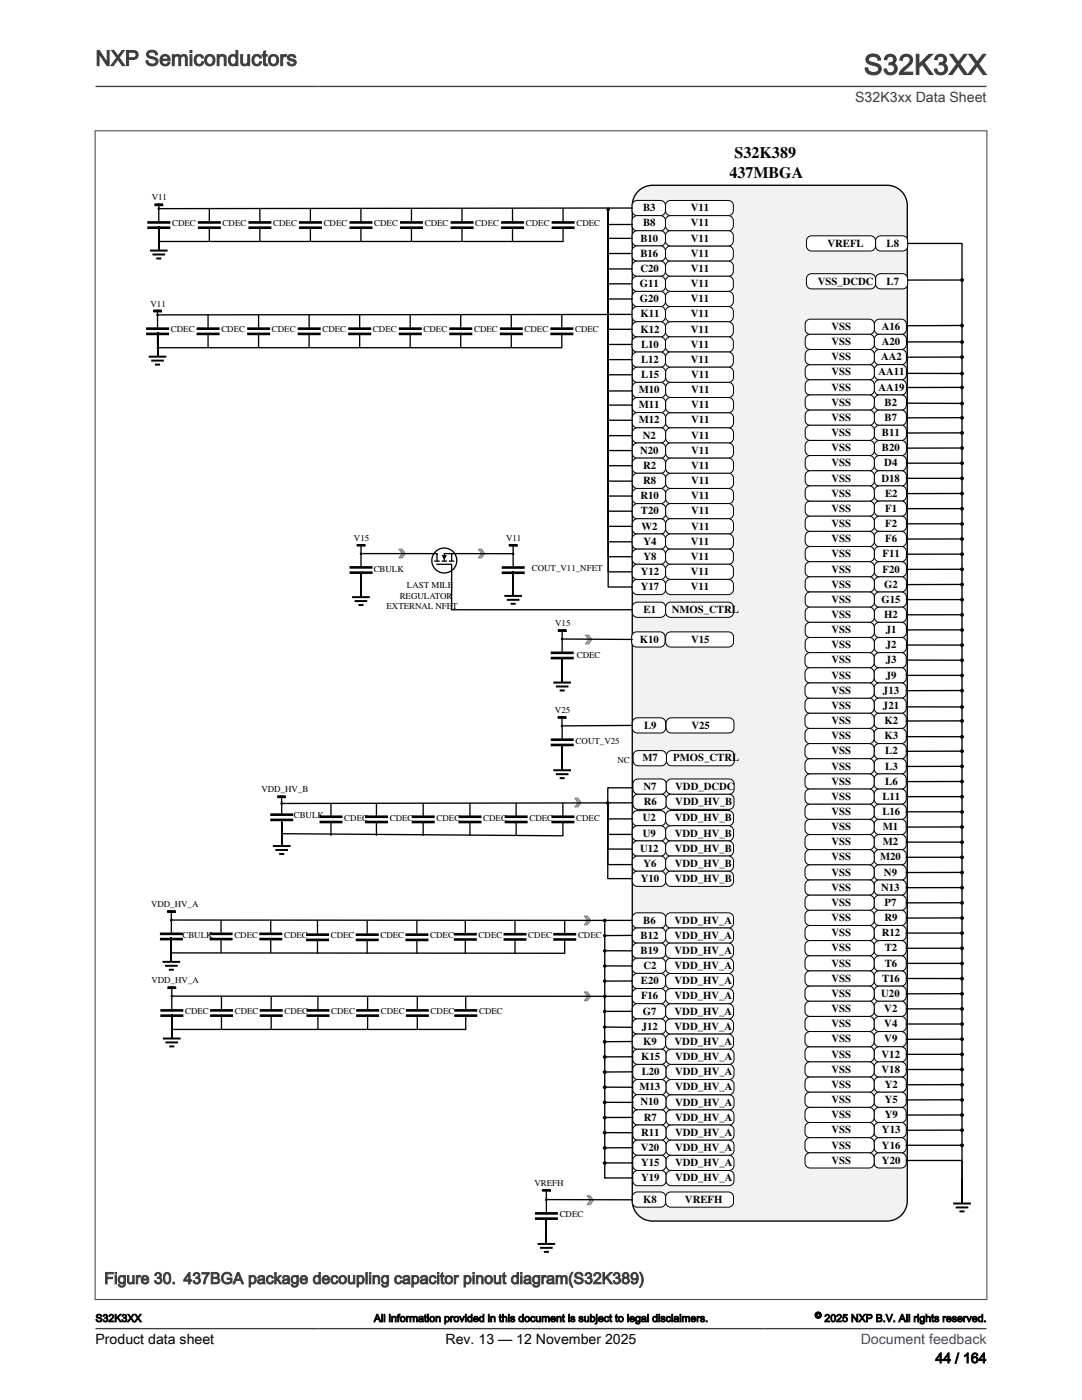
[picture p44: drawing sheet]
<svg xmlns="http://www.w3.org/2000/svg" width="216mm" height="279mm" viewBox="0 0 216 279" stroke-linecap="round" stroke-linejoin="round" font-family="sans-serif">
<defs><g id="words">
<text font-size="5.6" fill="#3c3c3c" x="172.4" y="14.9">S32K3XX</text>
<text font-size="4.2" fill="#3c3c3c" x="19" y="13.1">NXP Semiconductors</text>
<g font-size="3.2">
<text x="145.5" y="35.4">437MBGA</text>
<text x="146.6" y="31.6">S32K389</text>
</g>
<text font-size="3.2" fill="#3c3c3c" x="20.8" y="256.2">Figure 30. 437BGA package decoupling capacitor pinout diagram(S32K389)</text>
<text font-size="2.8" fill="#3c3c3c" x="170.6" y="20.4">S32K3xx Data Sheet</text>
<g font-size="2.8">
<text x="19.1" y="268.1">Product data sheet</text>
<text x="88.9" y="268.1">Rev. 13 — 12 November 2025</text>
<text x="186.7" y="272">44 / 164</text>
</g>
<text font-size="2.8" fill="#00f" x="171.7" y="268.1">Document feedback</text>
<g font-size="2.1">
<text x="128.3" y="42.2">B3</text>
<text x="128.3" y="45.2">B8</text>
<text x="137.8" y="42.2">V11</text>
<text x="137.8" y="45.2">V11</text>
<text x="127.8" y="48.2">B10</text>
<text x="127.8" y="51.2">B16</text>
<text x="137.8" y="51.2">V11</text>
<text x="137.8" y="48.2">V11</text>
<text x="165.1" y="49.2">VREFL</text>
<text x="176.9" y="49.2">L8</text>
<text x="127.7" y="57.3">G11</text>
<text x="127.8" y="54.3">C20</text>
<text x="137.8" y="54.3">V11</text>
<text x="137.8" y="57.3">V11</text>
<text x="163.2" y="56.8">VSS_DCDC</text>
<text x="176.9" y="56.8">L7</text>
<text x="127.7" y="60.3">G20</text>
<text x="127.8" y="63.3">K11</text>
<text x="137.8" y="60.3">V11</text>
<text x="137.8" y="63.3">V11</text>
<text x="165.9" y="65.9">VSS</text>
<text x="175.9" y="65.9">A16</text>
<text x="127.8" y="66.4">K12</text>
<text x="127.9" y="69.4">L10</text>
<text x="137.8" y="66.4">V11</text>
<text x="137.8" y="69.4">V11</text>
<text x="165.9" y="68.9">VSS</text>
<text x="165.9" y="71.9">VSS</text>
<text x="175.8" y="71.9">AA2</text>
<text x="175.9" y="68.9">A20</text>
<text x="127.9" y="72.4">L12</text>
<text x="128" y="75.4">L15</text>
<text x="137.8" y="72.4">V11</text>
<text x="137.9" y="75.4">V11</text>
<text x="165.9" y="74.9">VSS</text>
<text x="165.9" y="78">VSS</text>
<text x="175.3" y="74.9">AA11</text>
<text x="175.3" y="78">AA19</text>
<text x="127.5" y="78.5">M10</text>
<text x="127.5" y="81.5">M11</text>
<text x="137.9" y="78.5">V11</text>
<text x="137.9" y="81.5">V11</text>
<text x="165.9" y="81">VSS</text>
<text x="176.5" y="81">B2</text>
<text x="127.5" y="84.5">M12</text>
<text x="128.2" y="87.5">N2</text>
<text x="137.9" y="84.5">V11</text>
<text x="137.9" y="87.5">V11</text>
<text x="165.9" y="84">VSS</text>
<text x="165.9" y="87">VSS</text>
<text x="176" y="87">B11</text>
<text x="176.5" y="84">B7</text>
<text x="127.7" y="90.6">N20</text>
<text x="128.4" y="93.6">R2</text>
<text x="137.9" y="90.6">V11</text>
<text x="137.9" y="93.6">V11</text>
<text x="165.9" y="90.1">VSS</text>
<text x="165.9" y="93.1">VSS</text>
<text x="176" y="90.1">B20</text>
<text x="176.4" y="93.1">D4</text>
<text x="127.8" y="99.6">R10</text>
<text x="128.4" y="96.6">R8</text>
<text x="137.9" y="96.6">V11</text>
<text x="137.9" y="99.6">V11</text>
<text x="165.9" y="96.1">VSS</text>
<text x="165.9" y="99.1">VSS</text>
<text x="175.9" y="96.1">D18</text>
<text x="176.6" y="99.1">E2</text>
<text x="127.9" y="102.7">T20</text>
<text x="128" y="105.7">W2</text>
<text x="137.9" y="102.7">V11</text>
<text x="137.9" y="105.7">V11</text>
<text x="165.9" y="102.2">VSS</text>
<text x="165.9" y="105.2">VSS</text>
<text x="176.6" y="102.2">F1</text>
<text x="176.6" y="105.2">F2</text>
<text x="128.4" y="108.7">Y4</text>
<text x="128.4" y="111.7">Y8</text>
<text x="137.9" y="108.7">V11</text>
<text x="137.9" y="111.7">V11</text>
<text x="165.9" y="108.2">VSS</text>
<text x="165.9" y="111.2">VSS</text>
<text x="176.1" y="111.2">F11</text>
<text x="176.6" y="108.2">F6</text>
<text x="127.8" y="114.8">Y12</text>
<text x="127.8" y="117.8">Y17</text>
<text x="137.9" y="114.8">V11</text>
<text x="137.9" y="117.8">V11</text>
<text x="165.9" y="114.3">VSS</text>
<text x="165.9" y="117.3">VSS</text>
<text x="176.1" y="114.3">F20</text>
<text x="176.4" y="117.3">G2</text>
<text x="128.4" y="122.3">E1</text>
<text x="134.1" y="122.3">NMOS_CTRL</text>
<text x="165.9" y="120.3">VSS</text>
<text x="165.9" y="123.3">VSS</text>
<text x="175.9" y="120.3">G15</text>
<text x="176.4" y="123.3">H2</text>
<text x="127.7" y="128.3">K10</text>
<text x="137.9" y="128.3">V15</text>
<text x="165.9" y="126.4">VSS</text>
<text x="165.9" y="129.4">VSS</text>
<text x="176.8" y="126.4">J1</text>
<text x="176.8" y="129.4">J2</text>
<text x="165.9" y="132.4">VSS</text>
<text x="165.9" y="135.4">VSS</text>
<text x="176.7" y="132.4">J3</text>
<text x="176.7" y="135.4">J9</text>
<text x="165.9" y="141.5">VSS</text>
<text x="165.9" y="138.5">VSS</text>
<text x="176.2" y="138.5">J13</text>
<text x="176.2" y="141.5">J21</text>
<text x="128.5" y="145.4">L9</text>
<text x="138" y="145.4">V25</text>
<text x="165.9" y="144.5">VSS</text>
<text x="165.9" y="147.5">VSS</text>
<text x="176.5" y="144.5">K2</text>
<text x="176.5" y="147.5">K3</text>
<text x="128.2" y="152">M7</text>
<text x="134.4" y="152">PMOS_CTRL</text>
<text x="165.9" y="150.6">VSS</text>
<text x="165.9" y="153.6">VSS</text>
<text x="176.6" y="150.6">L2</text>
<text x="176.6" y="153.6">L3</text>
<text x="128.4" y="157.6">N7</text>
<text x="128.5" y="160.6">R6</text>
<text x="134.7" y="157.6">VDD_DCDC</text>
<text x="134.7" y="160.6">VDD_HV_B</text>
<text x="165.9" y="156.6">VSS</text>
<text x="165.9" y="159.6">VSS</text>
<text x="176.1" y="159.6">L11</text>
<text x="176.6" y="156.6">L6</text>
<text x="128.3" y="163.9">U2</text>
<text x="128.3" y="166.9">U9</text>
<text x="134.7" y="163.9">VDD_HV_B</text>
<text x="134.7" y="166.9">VDD_HV_B</text>
<text x="165.9" y="162.7">VSS</text>
<text x="165.9" y="165.7">VSS</text>
<text x="176.1" y="162.7">L16</text>
<text x="176.2" y="165.7">M1</text>
<text x="127.7" y="170">U12</text>
<text x="128.4" y="173">Y6</text>
<text x="134.7" y="170">VDD_HV_B</text>
<text x="134.7" y="173">VDD_HV_B</text>
<text x="165.9" y="168.7">VSS</text>
<text x="165.9" y="171.7">VSS</text>
<text x="175.6" y="171.7">M20</text>
<text x="176.2" y="168.7">M2</text>
<text x="127.9" y="176">Y10</text>
<text x="134.7" y="176">VDD_HV_B</text>
<text x="165.9" y="174.8">VSS</text>
<text x="165.9" y="177.8">VSS</text>
<text x="175.8" y="177.8">N13</text>
<text x="176.4" y="174.8">N9</text>
<text x="128.4" y="184.3">B6</text>
<text x="134.6" y="184.3">VDD_HV_A</text>
<text x="165.9" y="180.8">VSS</text>
<text x="165.9" y="183.8">VSS</text>
<text x="176.5" y="183.8">R9</text>
<text x="176.5" y="180.8">P7</text>
<text x="127.8" y="187.4">B12</text>
<text x="127.8" y="190.4">B19</text>
<text x="134.6" y="187.4">VDD_HV_A</text>
<text x="134.6" y="190.4">VDD_HV_A</text>
<text x="165.9" y="186.9">VSS</text>
<text x="165.9" y="189.9">VSS</text>
<text x="175.9" y="186.9">R12</text>
<text x="176.6" y="189.9">T2</text>
<text x="127.9" y="196.4">E20</text>
<text x="128.4" y="193.4">C2</text>
<text x="134.6" y="193.4">VDD_HV_A</text>
<text x="134.6" y="196.4">VDD_HV_A</text>
<text x="165.9" y="192.9">VSS</text>
<text x="165.9" y="195.9">VSS</text>
<text x="176" y="195.9">T16</text>
<text x="176.6" y="192.9">T6</text>
<text x="127.9" y="199.4">F16</text>
<text x="128.3" y="202.5">G7</text>
<text x="134.6" y="199.5">VDD_HV_A</text>
<text x="134.6" y="202.5">VDD_HV_A</text>
<text x="165.9" y="199">VSS</text>
<text x="165.9" y="202">VSS</text>
<text x="175.8" y="199">U20</text>
<text x="176.5" y="202">V2</text>
<text x="128.1" y="205.5">J12</text>
<text x="128.4" y="208.5">K9</text>
<text x="134.6" y="205.5">VDD_HV_A</text>
<text x="134.6" y="208.5">VDD_HV_A</text>
<text x="165.9" y="205">VSS</text>
<text x="165.9" y="208">VSS</text>
<text x="176.5" y="205">V4</text>
<text x="176.5" y="208">V9</text>
<text x="127.9" y="211.6">K15</text>
<text x="128.1" y="214.6">L20</text>
<text x="134.7" y="211.6">VDD_HV_A</text>
<text x="134.7" y="214.6">VDD_HV_A</text>
<text x="165.9" y="211.1">VSS</text>
<text x="165.9" y="214.1">VSS</text>
<text x="175.9" y="211.1">V12</text>
<text x="175.9" y="214.1">V18</text>
<text x="127.6" y="217.6">M13</text>
<text x="127.8" y="220.6">N10</text>
<text x="134.7" y="220.6">VDD_HV_A</text>
<text x="134.7" y="217.6">VDD_HV_A</text>
<text x="165.9" y="217.1">VSS</text>
<text x="165.9" y="220.1">VSS</text>
<text x="176.5" y="217.1">Y2</text>
<text x="176.5" y="220.1">Y5</text>
<text x="127.9" y="226.7">R11</text>
<text x="128.4" y="223.6">R7</text>
<text x="134.7" y="223.7">VDD_HV_A</text>
<text x="134.7" y="226.7">VDD_HV_A</text>
<text x="165.9" y="223.2">VSS</text>
<text x="165.9" y="226.2">VSS</text>
<text x="176" y="226.2">Y13</text>
<text x="176.5" y="223.2">Y9</text>
<text x="127.9" y="229.7">V20</text>
<text x="128" y="232.7">Y15</text>
<text x="134.7" y="229.7">VDD_HV_A</text>
<text x="134.7" y="232.7">VDD_HV_A</text>
<text x="165.9" y="229.2">VSS</text>
<text x="165.9" y="232.2">VSS</text>
<text x="176" y="229.2">Y16</text>
<text x="176" y="232.2">Y20</text>
<text x="128" y="235.8">Y19</text>
<text x="134.7" y="235.8">VDD_HV_A</text>
<text x="128.4" y="240">K8</text>
<text x="136.7" y="240">VREFH</text>
<text x="19" y="263.8">S32K3XX</text>
<text x="74.6" y="263.8">All information provided in this document is subject to legal disclaimers.</text>
<text x="164.5" y="263.8">2025 NXP B.V. All rights reserved.</text>
</g>
<g font-size="1.8">
<text x="30.3" y="40">V11</text>
<text x="34.3" y="45.2">CDEC</text>
<text x="44.4" y="45.2">CDEC</text>
<text x="54.5" y="45.2">CDEC</text>
<text x="64.6" y="45.2">CDEC</text>
<text x="74.7" y="45.2">CDEC</text>
<text x="84.8" y="45.2">CDEC</text>
<text x="94.8" y="45.2">CDEC</text>
<text x="104.9" y="45.2">CDEC</text>
<text x="115" y="45.2">CDEC</text>
<text x="30" y="61.2">V11</text>
<text x="34.1" y="66.4">CDEC</text>
<text x="44.2" y="66.4">CDEC</text>
<text x="54.3" y="66.4">CDEC</text>
<text x="64.3" y="66.4">CDEC</text>
<text x="74.4" y="66.4">CDEC</text>
<text x="84.5" y="66.4">CDEC</text>
<text x="94.6" y="66.4">CDEC</text>
<text x="104.7" y="66.4">CDEC</text>
<text x="114.8" y="66.4">CDEC</text>
<text x="70.6" y="107.9">V15</text>
<text x="101" y="107.9">V11</text>
<text x="106.1" y="114">COUT_V11_NFET</text>
<text x="74.6" y="114.2">CBULK</text>
<text x="79.8" y="119.5">REGULATOR</text>
<text x="81.2" y="117.3">LAST MILE</text>
<text x="77.1" y="121.6">EXTERNAL NFET</text>
<text x="110.8" y="125">V15</text>
<text x="115.1" y="131.3">CDEC</text>
<text x="110.7" y="142.3">V25</text>
<text x="114.9" y="148.5">COUT_V25</text>
<text x="123.2" y="152.2">NC</text>
<text x="52.2" y="158.1">VDD_HV_B</text>
<text x="58.6" y="163.3">CBULK</text>
<text x="68.7" y="163.8">CDEC</text>
<text x="77.8" y="163.8">CDEC</text>
<text x="87.1" y="163.8">CDEC</text>
<text x="96.4" y="163.8">CDEC</text>
<text x="105.6" y="163.8">CDEC</text>
<text x="115" y="163.8">CDEC</text>
<text x="30.1" y="181.1">VDD_HV_A</text>
<text x="36.4" y="187.1">CBULK</text>
<text x="46.8" y="187.1">CDEC</text>
<text x="56.7" y="187.1">CDEC</text>
<text x="66" y="187.3">CDEC</text>
<text x="75.9" y="187.3">CDEC</text>
<text x="85.8" y="187.3">CDEC</text>
<text x="95.5" y="187.2">CDEC</text>
<text x="105.4" y="187.2">CDEC</text>
<text x="115.3" y="187.2">CDEC</text>
<text x="30.2" y="196.2">VDD_HV_A</text>
<text x="36.9" y="202.4">CDEC</text>
<text x="46.9" y="202.4">CDEC</text>
<text x="56.8" y="202.4">CDEC</text>
<text x="66.1" y="202.4">CDEC</text>
<text x="76" y="202.4">CDEC</text>
<text x="85.9" y="202.4">CDEC</text>
<text x="95.6" y="202.4">CDEC</text>
<text x="106.6" y="236.7">VREFH</text>
<text x="111.7" y="242.9">CDEC</text>
<text x="162.6" y="263.1">©</text>
</g>
</g></defs>
<path d="M127.3 38.2a4 4 0 0 1 2.9-1.2h46.8a4 4 0 0 1 4 4v198.7a4 4 0 0 1-4 4h-46.8a4 4 0 0 1-4-4v-198.7a4 4 0 0 1 1.1-2.8z" fill-rule="evenodd" fill="#f2f2f2" stroke="#000" stroke-width=".27"/>
<g fill="#fff" stroke="#000" stroke-width=".2">
<path d="M126.4 40.3l.7-.3h4.7a1.01 1.01 0 0 1 1 1v1a1.01 1.01 0 0 1-1 1h-4.7a1.01 1.01 0 0 1-1-1v-1z" fill-rule="evenodd"/>
<path d="M126.4 43.3l.7-.3h4.7a1.01 1.01 0 0 1 1 1v1.1a1.01 1.01 0 0 1-1 1h-4.7a1.01 1.01 0 0 1-1-1v-1.1z" fill-rule="evenodd"/>
<path d="M126.4 46.3l.7-.3h4.7a1.01 1.01 0 0 1 1 1.1v1a1.01 1.01 0 0 1-1 1h-4.7a1.01 1.01 0 0 1-1-1v-1z" fill-rule="evenodd"/>
<path d="M126.4 49.4l.7-.3h4.7a1.01 1.01 0 0 1 1 1v1a1.01 1.01 0 0 1-1 1h-4.7a1.01 1.01 0 0 1-1-1v-1z" fill-rule="evenodd"/>
<path d="M126.4 52.4l.7-.3h4.7a1.01 1.01 0 0 1 1 1v1a1.01 1.01 0 0 1-1 1h-4.7a1.01 1.01 0 0 1-1-1v-1z" fill-rule="evenodd"/>
<path d="M126.4 55.4l.7-.3h4.7a1.01 1.01 0 0 1 1 1v1.1a1.01 1.01 0 0 1-1 1h-4.7a1.01 1.01 0 0 1-1-1v-1.1z" fill-rule="evenodd"/>
<path d="M126.4 58.4l.7-.3h4.7a1.01 1.01 0 0 1 1 1.1v1a1.01 1.01 0 0 1-1 1h-4.7a1.01 1.01 0 0 1-1-1v-1z" fill-rule="evenodd"/>
<path d="M126.4 61.5l.7-.3h4.7a1.01 1.01 0 0 1 1 1v1a1.01 1.01 0 0 1-1 1h-4.7a1.01 1.01 0 0 1-1-1v-1z" fill-rule="evenodd"/>
<path d="M126.4 64.5l.7-.3h4.7a1.01 1.01 0 0 1 1 1v1a1.01 1.01 0 0 1-1 1h-4.7a1.01 1.01 0 0 1-1-1v-1z" fill-rule="evenodd"/>
<path d="M126.4 67.5l.7-.3h4.7a1.01 1.01 0 0 1 1 1v1.1a1.01 1.01 0 0 1-1 1h-4.7a1.01 1.01 0 0 1-1-1v-1.1z" fill-rule="evenodd"/>
<path d="M126.4 70.5l.7-.2h4.7a1.01 1.01 0 0 1 1 1v1a1.01 1.01 0 0 1-1 1h-4.7a1.01 1.01 0 0 1-1-1v-1z" fill-rule="evenodd"/>
<path d="M133.1 40.3l.7-.3h11.5a1.01 1.01 0 0 1 1 1v1a1.01 1.01 0 0 1-1 1h-11.5a1.01 1.01 0 0 1-1-1v-1z" fill-rule="evenodd"/>
<path d="M133.1 43.3l.7-.3h11.5a1.01 1.01 0 0 1 1 1v1.1a1.01 1.01 0 0 1-1 1h-11.5a1.01 1.01 0 0 1-1-1v-1.1z" fill-rule="evenodd"/>
<path d="M133.1 49.4l.7-.3h11.5a1.01 1.01 0 0 1 1 1v1a1.01 1.01 0 0 1-1 1h-11.5a1.01 1.01 0 0 1-1-1v-1z" fill-rule="evenodd"/>
<path d="M133.1 52.4l.7-.3h11.5a1.01 1.01 0 0 1 1 1v1a1.01 1.01 0 0 1-1 1h-11.5a1.01 1.01 0 0 1-1-1v-1z" fill-rule="evenodd"/>
<path d="M133.1 55.4l.7-.3h11.5a1.01 1.01 0 0 1 1 1v1.1a1.01 1.01 0 0 1-1 1h-11.5a1.01 1.01 0 0 1-1-1v-1.1z" fill-rule="evenodd"/>
<path d="M133.1 58.5l.7-.3h11.5a1.01 1.01 0 0 1 1 1v1a1.01 1.01 0 0 1-1 1h-11.5a1.01 1.01 0 0 1-1-1v-1z" fill-rule="evenodd"/>
<path d="M133.1 61.5l.7-.3h11.5a1.01 1.01 0 0 1 1 1v1a1.01 1.01 0 0 1-1 1h-11.5a1.01 1.01 0 0 1-1-1v-1z" fill-rule="evenodd"/>
<path d="M133.1 64.5l.7-.3h11.5a1.01 1.01 0 0 1 1 1v1a1.01 1.01 0 0 1-1 1h-11.5a1.01 1.01 0 0 1-1-1v-1z" fill-rule="evenodd"/>
<path d="M133.1 46.3l.7-.2h11.5a1.01 1.01 0 0 1 1 1v1a1.01 1.01 0 0 1-1 1h-11.5a1.01 1.01 0 0 1-1-1v-1z" fill-rule="evenodd"/>
<path d="M133.1 67.5l.7-.3h11.5a1.01 1.01 0 0 1 1 1v1a1.01 1.01 0 0 1-1 1.1h-11.5a1.01 1.01 0 0 1-1-1.1v-1z" fill-rule="evenodd"/>
<path d="M133.1 70.5l.7-.2h11.5a1.01 1.01 0 0 1 1 1v1a1.01 1.01 0 0 1-1 1h-11.5a1.01 1.01 0 0 1-1-1v-1z" fill-rule="evenodd"/>
<path d="M126.5 73.6l.7-.3h4.6a1.01 1.01 0 0 1 1 1v1a1.01 1.01 0 0 1-1 1h-4.6a1.01 1.01 0 0 1-1-1v-1z" fill-rule="evenodd"/>
<path d="M126.5 76.6l.7-.3h4.6a1.01 1.01 0 0 1 1 1v1a1.01 1.01 0 0 1-1 1h-4.6a1.01 1.01 0 0 1-1-1v-1z" fill-rule="evenodd"/>
<path d="M126.5 79.6l.7-.3h4.6a1.01 1.01 0 0 1 1 1v1a1.01 1.01 0 0 1-1 1.1h-4.6a1.01 1.01 0 0 1-1-1.1v-1z" fill-rule="evenodd"/>
<path d="M126.5 82.6l.7-.3h4.6a1.01 1.01 0 0 1 1 1.1v1a1.01 1.01 0 0 1-1 1h-4.6a1.01 1.01 0 0 1-1-1v-1z" fill-rule="evenodd"/>
<path d="M126.5 85.7l.7-.3h4.6a1.01 1.01 0 0 1 1 1v1a1.01 1.01 0 0 1-1 1h-4.6a1.01 1.01 0 0 1-1-1v-1z" fill-rule="evenodd"/>
<path d="M126.5 88.7l.7-.3h4.6a1.01 1.01 0 0 1 1 1v1a1.01 1.01 0 0 1-1 1h-4.6a1.01 1.01 0 0 1-1-1v-1z" fill-rule="evenodd"/>
<path d="M126.5 91.7l.7-.3h4.6a1.01 1.01 0 0 1 1 1v1.1a1.01 1.01 0 0 1-1 1h-4.6a1.01 1.01 0 0 1-1-1v-1.1z" fill-rule="evenodd"/>
<path d="M126.5 94.7l.7-.3h4.6a1.01 1.01 0 0 1 1 1.1v1a1.01 1.01 0 0 1-1 1h-4.6a1.01 1.01 0 0 1-1-1v-1z" fill-rule="evenodd"/>
<path d="M126.5 97.8l.7-.3h4.6a1.01 1.01 0 0 1 1 1v1a1.01 1.01 0 0 1-1 1h-4.6a1.01 1.01 0 0 1-1-1v-1z" fill-rule="evenodd"/>
<path d="M126.5 100.8l.7-.3h4.6a1.01 1.01 0 0 1 1 1v1a1.01 1.01 0 0 1-1 1h-4.6a1.01 1.01 0 0 1-1-1v-1z" fill-rule="evenodd"/>
<path d="M126.5 103.8l.7-.3h4.6a1.01 1.01 0 0 1 1 1v1.1a1.01 1.01 0 0 1-1 1h-4.6a1.01 1.01 0 0 1-1-1v-1.1z" fill-rule="evenodd"/>
<path d="M133.1 73.6l.7-.3h11.6a1.01 1.01 0 0 1 1 1v1a1.01 1.01 0 0 1-1 1h-11.6a1.01 1.01 0 0 1-1-1v-1z" fill-rule="evenodd"/>
<path d="M133.1 76.6l.7-.3h11.6a1.01 1.01 0 0 1 1 1v1a1.01 1.01 0 0 1-1 1h-11.6a1.01 1.01 0 0 1-1-1v-1z" fill-rule="evenodd"/>
<path d="M133.1 82.7l.7-.3h11.6a1.01 1.01 0 0 1 1 1v1a1.01 1.01 0 0 1-1 1h-11.6a1.01 1.01 0 0 1-1-1v-1z" fill-rule="evenodd"/>
<path d="M133.1 85.7l.7-.3h11.6a1.01 1.01 0 0 1 1 1v1a1.01 1.01 0 0 1-1 1h-11.6a1.01 1.01 0 0 1-1-1v-1z" fill-rule="evenodd"/>
<path d="M133.1 88.7l.7-.3h11.6a1.01 1.01 0 0 1 1 1v1a1.01 1.01 0 0 1-1 1h-11.6a1.01 1.01 0 0 1-1-1v-1z" fill-rule="evenodd"/>
<path d="M133.1 91.7l.7-.3h11.6a1.01 1.01 0 0 1 1 1v1.1a1.01 1.01 0 0 1-1 1h-11.6a1.01 1.01 0 0 1-1-1v-1.1z" fill-rule="evenodd"/>
<path d="M133.1 94.7l.7-.2h11.6a1.01 1.01 0 0 1 1 1v1a1.01 1.01 0 0 1-1 1h-11.6a1.01 1.01 0 0 1-1-1v-1z" fill-rule="evenodd"/>
<path d="M133.1 97.8l.7-.3h11.6a1.01 1.01 0 0 1 1 1v1a1.01 1.01 0 0 1-1 1h-11.6a1.01 1.01 0 0 1-1-1v-1z" fill-rule="evenodd"/>
<path d="M133.1 79.6l.7-.3h11.6a1.01 1.01 0 0 1 1 1v1.1a1.01 1.01 0 0 1-1 1h-11.6a1.01 1.01 0 0 1-1-1v-1.1z" fill-rule="evenodd"/>
<path d="M133.1 100.8l.7-.3h11.6a1.01 1.01 0 0 1 1 1v1a1.01 1.01 0 0 1-1 1h-11.6a1.01 1.01 0 0 1-1-1v-1z" fill-rule="evenodd"/>
<path d="M133.1 103.8l.7-.3h11.6a1.01 1.01 0 0 1 1 1v1.1a1.01 1.01 0 0 1-1 1h-11.6a1.01 1.01 0 0 1-1-1v-1.1z" fill-rule="evenodd"/>
<path d="M126.4 106.8l.8-.2h4.6a1.01 1.01 0 0 1 1 1v1a1.01 1.01 0 0 1-1 1h-4.6a1.01 1.01 0 0 1-1.1-1v-1z" fill-rule="evenodd"/>
<path d="M126.4 109.9l.8-.3h4.6a1.01 1.01 0 0 1 1 1v1a1.01 1.01 0 0 1-1 1h-4.6a1.01 1.01 0 0 1-1.1-1v-1z" fill-rule="evenodd"/>
<path d="M126.4 112.9l.8-.3h4.6a1.01 1.01 0 0 1 1 1v1a1.01 1.01 0 0 1-1 1.1h-4.6a1.01 1.01 0 0 1-1.1-1.1v-1z" fill-rule="evenodd"/>
<path d="M126.4 115.9l.8-.3h4.6a1.01 1.01 0 0 1 1 1v1.1a1.01 1.01 0 0 1-1 1h-4.6a1.01 1.01 0 0 1-1.1-1v-1.1z" fill-rule="evenodd"/>
<path d="M133.1 106.9l.7-.3h11.5a1.01 1.01 0 0 1 1 1v1a1.01 1.01 0 0 1-1 1h-11.5a1.01 1.01 0 0 1-1-1v-1z" fill-rule="evenodd"/>
<path d="M133.1 109.9l.7-.3h11.5a1.01 1.01 0 0 1 1 1v1a1.01 1.01 0 0 1-1 1h-11.5a1.01 1.01 0 0 1-1-1v-1z" fill-rule="evenodd"/>
<path d="M133.1 112.9l.7-.3h11.5a1.01 1.01 0 0 1 1 1v1a1.01 1.01 0 0 1-1 1h-11.5a1.01 1.01 0 0 1-1-1v-1z" fill-rule="evenodd"/>
<path d="M133.1 115.9l.7-.3h11.5a1.01 1.01 0 0 1 1 1v1.1a1.01 1.01 0 0 1-1 1h-11.5a1.01 1.01 0 0 1-1-1v-1.1z" fill-rule="evenodd"/>
<path d="M126.3 126.4l.7-.3h4.7a1.01 1.01 0 0 1 1 1v1a1.01 1.01 0 0 1-1 1h-4.7a1.01 1.01 0 0 1-1-1v-1z" fill-rule="evenodd"/>
<path d="M133.1 126.4l.7-.3h11.6a1.01 1.01 0 0 1 1 1v1a1.01 1.01 0 0 1-1 1h-11.6a1.01 1.01 0 0 1-1-1v-1z" fill-rule="evenodd"/>
<path d="M126.5 143.5l.7-.2h4.6a1.01 1.01 0 0 1 1 1v1a1.01 1.01 0 0 1-1 1h-4.6a1.01 1.01 0 0 1-1-1v-1z" fill-rule="evenodd"/>
<path d="M133.2 143.5l.7-.2h11.5a1.01 1.01 0 0 1 1.1 1v1a1.01 1.01 0 0 1-1.1 1h-11.5a1.01 1.01 0 0 1-1-1v-1z" fill-rule="evenodd"/>
<path d="M126.6 158.8l.7-.3h4.6a1.01 1.01 0 0 1 1.1 1v1a1.01 1.01 0 0 1-1.1 1h-4.6a1.01 1.01 0 0 1-1-1v-1z" fill-rule="evenodd"/>
<path d="M126.5 162.1l.7-.3h4.6a1.01 1.01 0 0 1 1 1v1a1.01 1.01 0 0 1-1 1h-4.6a1.01 1.01 0 0 1-1-1v-1z" fill-rule="evenodd"/>
<path d="M126.5 165.1l.7-.3h4.6a1.01 1.01 0 0 1 1 1v1a1.01 1.01 0 0 1-1 1h-4.6a1.01 1.01 0 0 1-1-1v-1z" fill-rule="evenodd"/>
<path d="M133.2 158.8l.7-.3h11.5a1.01 1.01 0 0 1 1.1 1v1a1.01 1.01 0 0 1-1.1 1h-11.5a1.01 1.01 0 0 1-1-1v-1z" fill-rule="evenodd"/>
<path d="M133.1 162.1l.7-.3h11.6a1.01 1.01 0 0 1 1 1v1a1.01 1.01 0 0 1-1 1h-11.6a1.01 1.01 0 0 1-1-1v-1z" fill-rule="evenodd"/>
<path d="M133.1 165.1l.7-.3h11.6a1.01 1.01 0 0 1 1 1v1a1.01 1.01 0 0 1-1 1h-11.6a1.01 1.01 0 0 1-1-1v-1z" fill-rule="evenodd"/>
<path d="M126.5 168.1l.7-.3h4.6a1.01 1.01 0 0 1 1 1v1a1.01 1.01 0 0 1-1 1.1h-4.6a1.01 1.01 0 0 1-1-1.1v-1z" fill-rule="evenodd"/>
<path d="M126.5 171.1l.7-.2h4.6a1.01 1.01 0 0 1 1 1v1a1.01 1.01 0 0 1-1 1h-4.6a1.01 1.01 0 0 1-1-1v-1z" fill-rule="evenodd"/>
<path d="M126.5 174.2l.7-.3h4.6a1.01 1.01 0 0 1 1 1v1a1.01 1.01 0 0 1-1 1h-4.6a1.01 1.01 0 0 1-1-1v-1z" fill-rule="evenodd"/>
<path d="M133.1 168.1l.7-.3h11.6a1.01 1.01 0 0 1 1 1v1a1.01 1.01 0 0 1-1 1.1h-11.6a1.01 1.01 0 0 1-1-1.1v-1z" fill-rule="evenodd"/>
<path d="M133.1 171.1l.7-.3h11.6a1.01 1.01 0 0 1 1 1v1.1a1.01 1.01 0 0 1-1 1h-11.6a1.01 1.01 0 0 1-1-1v-1.1z" fill-rule="evenodd"/>
<path d="M133.1 174.2l.7-.3h11.6a1.01 1.01 0 0 1 1 1v1a1.01 1.01 0 0 1-1 1h-11.6a1.01 1.01 0 0 1-1-1v-1z" fill-rule="evenodd"/>
<path d="M126.5 182.5l.7-.3h4.6a1.01 1.01 0 0 1 1 1v1a1.01 1.01 0 0 1-1 1h-4.6a1.01 1.01 0 0 1-1-1v-1z" fill-rule="evenodd"/>
<path d="M126.5 185.5l.7-.3h4.6a1.01 1.01 0 0 1 1 1v1a1.01 1.01 0 0 1-1 1h-4.6a1.01 1.01 0 0 1-1-1v-1z" fill-rule="evenodd"/>
<path d="M126.5 188.5l.7-.3h4.6a1.01 1.01 0 0 1 1 1v1a1.01 1.01 0 0 1-1 1h-4.6a1.01 1.01 0 0 1-1-1v-1z" fill-rule="evenodd"/>
<path d="M126.5 191.5l.7-.3h4.6a1.01 1.01 0 0 1 1 1v1.1a1.01 1.01 0 0 1-1 1h-4.6a1.01 1.01 0 0 1-1-1v-1.1z" fill-rule="evenodd"/>
<path d="M126.5 194.6l.7-.3h4.6a1.01 1.01 0 0 1 1 1v1a1.01 1.01 0 0 1-1 1h-4.6a1.01 1.01 0 0 1-1-1v-1z" fill-rule="evenodd"/>
<path d="M126.5 197.6l.7-.3h4.6a1.01 1.01 0 0 1 1 1v1a1.01 1.01 0 0 1-1 1h-4.6a1.01 1.01 0 0 1-1-1v-1z" fill-rule="evenodd"/>
<path d="M126.5 200.6l.7-.3h4.6a1.01 1.01 0 0 1 1 1v1a1.01 1.01 0 0 1-1 1h-4.6a1.01 1.01 0 0 1-1-1v-1z" fill-rule="evenodd"/>
<path d="M126.5 203.6l.7-.3h4.6a1.01 1.01 0 0 1 1 1v1.1a1.01 1.01 0 0 1-1 1h-4.6a1.01 1.01 0 0 1-1-1v-1.1z" fill-rule="evenodd"/>
<path d="M126.5 206.7l.7-.3h4.6a1.01 1.01 0 0 1 1 1v1a1.01 1.01 0 0 1-1 1h-4.6a1.01 1.01 0 0 1-1-1v-1z" fill-rule="evenodd"/>
<path d="M133.1 182.5l.7-.3h11.6a1.01 1.01 0 0 1 1 1v1a1.01 1.01 0 0 1-1 1h-11.6a1.01 1.01 0 0 1-1-1v-1z" fill-rule="evenodd"/>
<path d="M133.1 185.5l.7-.3h11.6a1.01 1.01 0 0 1 1 1v1a1.01 1.01 0 0 1-1 1h-11.6a1.01 1.01 0 0 1-1-1v-1z" fill-rule="evenodd"/>
<path d="M133.1 191.5l.7-.2h11.6a1.01 1.01 0 0 1 1 1v1a1.01 1.01 0 0 1-1 1h-11.6a1.01 1.01 0 0 1-1-1v-1z" fill-rule="evenodd"/>
<path d="M133.1 194.6l.7-.3h11.6a1.01 1.01 0 0 1 1 1v1a1.01 1.01 0 0 1-1 1h-11.6a1.01 1.01 0 0 1-1-1v-1z" fill-rule="evenodd"/>
<path d="M133.1 197.6l.7-.3h11.6a1.01 1.01 0 0 1 1 1v1a1.01 1.01 0 0 1-1 1h-11.6a1.01 1.01 0 0 1-1-1v-1z" fill-rule="evenodd"/>
<path d="M133.1 200.6l.7-.3h11.6a1.01 1.01 0 0 1 1 1v1a1.01 1.01 0 0 1-1 1.1h-11.6a1.01 1.01 0 0 1-1-1.1v-1z" fill-rule="evenodd"/>
<path d="M133.1 203.6l.7-.3h11.6a1.01 1.01 0 0 1 1 1.1v1a1.01 1.01 0 0 1-1 1h-11.6a1.01 1.01 0 0 1-1-1v-1z" fill-rule="evenodd"/>
<path d="M133.1 206.7l.7-.3h11.6a1.01 1.01 0 0 1 1 1v1a1.01 1.01 0 0 1-1 1h-11.6a1.01 1.01 0 0 1-1-1v-1z" fill-rule="evenodd"/>
<path d="M133.1 188.5l.7-.3h11.6a1.01 1.01 0 0 1 1 1v1a1.01 1.01 0 0 1-1 1.1h-11.6a1.01 1.01 0 0 1-1-1.1v-1z" fill-rule="evenodd"/>
<path d="M126.6 209.7l.7-.3h4.6a1.01 1.01 0 0 1 1 1v1a1.01 1.01 0 0 1-1 1h-4.6a1.01 1.01 0 0 1-1-1v-1z" fill-rule="evenodd"/>
<path d="M126.6 212.7l.7-.3h4.6a1.01 1.01 0 0 1 1 1v1a1.01 1.01 0 0 1-1 1.1h-4.6a1.01 1.01 0 0 1-1-1.1v-1z" fill-rule="evenodd"/>
<path d="M126.6 215.7l.7-.3h4.6a1.01 1.01 0 0 1 1 1v1.1a1.01 1.01 0 0 1-1 1h-4.6a1.01 1.01 0 0 1-1-1v-1.1z" fill-rule="evenodd"/>
<path d="M126.6 218.8l.7-.3h4.6a1.01 1.01 0 0 1 1 1v1a1.01 1.01 0 0 1-1 1h-4.6a1.01 1.01 0 0 1-1-1v-1z" fill-rule="evenodd"/>
<path d="M126.6 221.8l.7-.3h4.6a1.01 1.01 0 0 1 1 1v1a1.01 1.01 0 0 1-1 1h-4.6a1.01 1.01 0 0 1-1-1v-1z" fill-rule="evenodd"/>
<path d="M126.6 224.8l.7-.3h4.6a1.01 1.01 0 0 1 1 1v1a1.01 1.01 0 0 1-1 1h-4.6a1.01 1.01 0 0 1-1-1v-1z" fill-rule="evenodd"/>
<path d="M126.6 227.8l.7-.3h4.6a1.01 1.01 0 0 1 1 1v1.1a1.01 1.01 0 0 1-1 1h-4.6a1.01 1.01 0 0 1-1-1v-1.1z" fill-rule="evenodd"/>
<path d="M126.6 230.9l.7-.3h4.6a1.01 1.01 0 0 1 1 1v1a1.01 1.01 0 0 1-1 1h-4.6a1.01 1.01 0 0 1-1-1v-1z" fill-rule="evenodd"/>
<path d="M126.6 233.9l.7-.3h4.6a1.01 1.01 0 0 1 1 1v1a1.01 1.01 0 0 1-1 1h-4.6a1.01 1.01 0 0 1-1-1v-1z" fill-rule="evenodd"/>
<path d="M133.2 209.7l.7-.3h11.6a1.01 1.01 0 0 1 1 1v1a1.01 1.01 0 0 1-1 1h-11.6a1.01 1.01 0 0 1-1-1v-1z" fill-rule="evenodd"/>
<path d="M133.2 212.7l.7-.3h11.6a1.01 1.01 0 0 1 1 1v1.1a1.01 1.01 0 0 1-1 1h-11.6a1.01 1.01 0 0 1-1-1v-1.1z" fill-rule="evenodd"/>
<path d="M133.2 218.8l.7-.3h11.6a1.01 1.01 0 0 1 1 1v1a1.01 1.01 0 0 1-1 1h-11.6a1.01 1.01 0 0 1-1-1v-1z" fill-rule="evenodd"/>
<path d="M133.2 221.8l.7-.3h11.6a1.01 1.01 0 0 1 1 1v1a1.01 1.01 0 0 1-1 1h-11.6a1.01 1.01 0 0 1-1-1v-1z" fill-rule="evenodd"/>
<path d="M133.2 224.8l.7-.3h11.6a1.01 1.01 0 0 1 1 1v1a1.01 1.01 0 0 1-1 1.1h-11.6a1.01 1.01 0 0 1-1-1.1v-1z" fill-rule="evenodd"/>
<path d="M133.2 227.8l.7-.3h11.6a1.01 1.01 0 0 1 1 1.1v1a1.01 1.01 0 0 1-1 1h-11.6a1.01 1.01 0 0 1-1-1v-1z" fill-rule="evenodd"/>
<path d="M133.2 230.9l.7-.3h11.6a1.01 1.01 0 0 1 1 1v1a1.01 1.01 0 0 1-1 1h-11.6a1.01 1.01 0 0 1-1-1v-1z" fill-rule="evenodd"/>
<path d="M133.2 233.9l.7-.3h11.6a1.01 1.01 0 0 1 1 1v1a1.01 1.01 0 0 1-1 1h-11.6a1.01 1.01 0 0 1-1-1v-1z" fill-rule="evenodd"/>
<path d="M133.2 215.7l.7-.3h11.6a1.01 1.01 0 0 1 1 1.1v1a1.01 1.01 0 0 1-1 1h-11.6a1.01 1.01 0 0 1-1-1v-1z" fill-rule="evenodd"/>
<path d="M126.5 238.2l.7-.3h4.6a1.01 1.01 0 0 1 1 1v1a1.01 1.01 0 0 1-1 1h-4.6a1.01 1.01 0 0 1-1-1v-1z" fill-rule="evenodd"/>
<path d="M133.1 238.2l.7-.3h11.6a1.01 1.01 0 0 1 1 1v1a1.01 1.01 0 0 1-1 1h-11.6a1.01 1.01 0 0 1-1-1v-1z" fill-rule="evenodd"/>
<path d="M175 47.4l.7-.3h4.4a1.01 1.01 0 0 1 1 1v1a1.01 1.01 0 0 1-1 1h-4.4a1.01 1.01 0 0 1-1-1v-1z" fill-rule="evenodd"/>
<path d="M161.2 47.4l.7-.3h11.8a1.01 1.01 0 0 1 1 1v1a1.01 1.01 0 0 1-1 1h-11.8a1.01 1.01 0 0 1-1-1v-1z" fill-rule="evenodd"/>
<path d="M175 54.9l.7-.3h4.4a1.01 1.01 0 0 1 1 1v1a1.01 1.01 0 0 1-1 1.1h-4.4a1.01 1.01 0 0 1-1-1.1v-1z" fill-rule="evenodd"/>
<path d="M161.2 54.9l.7-.3h11.8a1.01 1.01 0 0 1 1 1v1a1.01 1.01 0 0 1-1 1.1h-11.8a1.01 1.01 0 0 1-1-1.1v-1z" fill-rule="evenodd"/>
<path d="M174.8 64l.7-.3h4.4a1.01 1.01 0 0 1 1 1v1a1.01 1.01 0 0 1-1 1h-4.4a1.01 1.01 0 0 1-1-1v-1z" fill-rule="evenodd"/>
<path d="M174.8 67l.7-.3h4.4a1.01 1.01 0 0 1 1 1v1a1.01 1.01 0 0 1-1 1h-4.4a1.01 1.01 0 0 1-1-1v-1z" fill-rule="evenodd"/>
<path d="M174.8 70l.7-.3h4.4a1.01 1.01 0 0 1 1 1.1v1a1.01 1.01 0 0 1-1 1h-4.4a1.01 1.01 0 0 1-1-1v-1z" fill-rule="evenodd"/>
<path d="M174.8 73.1l.7-.3h4.4a1.01 1.01 0 0 1 1 1v1a1.01 1.01 0 0 1-1 1h-4.4a1.01 1.01 0 0 1-1-1v-1z" fill-rule="evenodd"/>
<path d="M174.8 76.1l.7-.3h4.4a1.01 1.01 0 0 1 1 1v1a1.01 1.01 0 0 1-1 1h-4.4a1.01 1.01 0 0 1-1-1v-1z" fill-rule="evenodd"/>
<path d="M174.8 79.1l.7-.3h4.4a1.01 1.01 0 0 1 1 1v1a1.01 1.01 0 0 1-1 1h-4.4a1.01 1.01 0 0 1-1-1v-1z" fill-rule="evenodd"/>
<path d="M174.8 82.1l.7-.3h4.4a1.01 1.01 0 0 1 1 1.1v1a1.01 1.01 0 0 1-1 1h-4.4a1.01 1.01 0 0 1-1-1v-1z" fill-rule="evenodd"/>
<path d="M174.8 85.2l.7-.3h4.4a1.01 1.01 0 0 1 1 1v1a1.01 1.01 0 0 1-1 1h-4.4a1.01 1.01 0 0 1-1-1v-1z" fill-rule="evenodd"/>
<path d="M174.8 88.2l.7-.3h4.4a1.01 1.01 0 0 1 1 1v1a1.01 1.01 0 0 1-1 1h-4.4a1.01 1.01 0 0 1-1-1v-1z" fill-rule="evenodd"/>
<path d="M174.8 91.2l.7-.3h4.4a1.01 1.01 0 0 1 1 1v1a1.01 1.01 0 0 1-1 1h-4.4a1.01 1.01 0 0 1-1-1v-1z" fill-rule="evenodd"/>
<path d="M174.8 94.2l.7-.3h4.4a1.01 1.01 0 0 1 1 1.1v1a1.01 1.01 0 0 1-1 1h-4.4a1.01 1.01 0 0 1-1-1v-1z" fill-rule="evenodd"/>
<path d="M174.8 97.3l.7-.3h4.4a1.01 1.01 0 0 1 1 1v1a1.01 1.01 0 0 1-1 1h-4.4a1.01 1.01 0 0 1-1-1v-1z" fill-rule="evenodd"/>
<path d="M174.8 100.3l.7-.3h4.4a1.01 1.01 0 0 1 1 1v1a1.01 1.01 0 0 1-1 1h-4.4a1.01 1.01 0 0 1-1-1v-1z" fill-rule="evenodd"/>
<path d="M174.8 103.3l.7-.3h4.4a1.01 1.01 0 0 1 1 1v1a1.01 1.01 0 0 1-1 1h-4.4a1.01 1.01 0 0 1-1-1v-1z" fill-rule="evenodd"/>
<path d="M174.8 106.3l.7-.3h4.4a1.01 1.01 0 0 1 1 1.1v1a1.01 1.01 0 0 1-1 1h-4.4a1.01 1.01 0 0 1-1-1v-1z" fill-rule="evenodd"/>
<path d="M174.8 109.4l.7-.3h4.4a1.01 1.01 0 0 1 1 1v1a1.01 1.01 0 0 1-1 1h-4.4a1.01 1.01 0 0 1-1-1v-1z" fill-rule="evenodd"/>
<path d="M174.8 112.4l.7-.3h4.4a1.01 1.01 0 0 1 1 1v1a1.01 1.01 0 0 1-1 1h-4.4a1.01 1.01 0 0 1-1-1v-1z" fill-rule="evenodd"/>
<path d="M174.8 115.4l.7-.3h4.4a1.01 1.01 0 0 1 1 1v1a1.01 1.01 0 0 1-1 1.1h-4.4a1.01 1.01 0 0 1-1-1.1v-1z" fill-rule="evenodd"/>
<path d="M174.8 118.4l.7-.2h4.4a1.01 1.01 0 0 1 1 1v1a1.01 1.01 0 0 1-1 1h-4.4a1.01 1.01 0 0 1-1-1v-1z" fill-rule="evenodd"/>
<path d="M174.8 121.5l.7-.3h4.4a1.01 1.01 0 0 1 1 1v1a1.01 1.01 0 0 1-1 1h-4.4a1.01 1.01 0 0 1-1-1v-1z" fill-rule="evenodd"/>
<path d="M174.8 124.5l.7-.3h4.4a1.01 1.01 0 0 1 1 1v1a1.01 1.01 0 0 1-1 1h-4.4a1.01 1.01 0 0 1-1-1v-1z" fill-rule="evenodd"/>
<path d="M161 64l.7-.3h11.7a1.01 1.01 0 0 1 1.1 1v1a1.01 1.01 0 0 1-1.1 1h-11.7a1.01 1.01 0 0 1-1-1v-1z" fill-rule="evenodd"/>
<path d="M161 67l.7-.3h11.7a1.01 1.01 0 0 1 1.1 1v1a1.01 1.01 0 0 1-1.1 1h-11.7a1.01 1.01 0 0 1-1-1v-1z" fill-rule="evenodd"/>
<path d="M161 73.1l.7-.3h11.7a1.01 1.01 0 0 1 1.1 1v1a1.01 1.01 0 0 1-1.1 1h-11.7a1.01 1.01 0 0 1-1-1v-1z" fill-rule="evenodd"/>
<path d="M161 76.1l.7-.3h11.7a1.01 1.01 0 0 1 1.1 1v1a1.01 1.01 0 0 1-1.1 1h-11.7a1.01 1.01 0 0 1-1-1v-1z" fill-rule="evenodd"/>
<path d="M161 79.1l.7-.3h11.7a1.01 1.01 0 0 1 1.1 1v1a1.01 1.01 0 0 1-1.1 1h-11.7a1.01 1.01 0 0 1-1-1v-1z" fill-rule="evenodd"/>
<path d="M161 82.1l.7-.3h11.7a1.01 1.01 0 0 1 1.1 1.1v1a1.01 1.01 0 0 1-1.1 1h-11.7a1.01 1.01 0 0 1-1-1v-1z" fill-rule="evenodd"/>
<path d="M161 85.2l.7-.3h11.7a1.01 1.01 0 0 1 1.1 1v1a1.01 1.01 0 0 1-1.1 1h-11.7a1.01 1.01 0 0 1-1-1v-1z" fill-rule="evenodd"/>
<path d="M161 88.2l.7-.3h11.7a1.01 1.01 0 0 1 1.1 1v1a1.01 1.01 0 0 1-1.1 1h-11.7a1.01 1.01 0 0 1-1-1v-1z" fill-rule="evenodd"/>
<path d="M161 70l.7-.3h11.7a1.01 1.01 0 0 1 1.1 1.1v1a1.01 1.01 0 0 1-1.1 1h-11.7a1.01 1.01 0 0 1-1-1v-1z" fill-rule="evenodd"/>
<path d="M161 91.2l.7-.3h11.7a1.01 1.01 0 0 1 1.1 1v1a1.01 1.01 0 0 1-1.1 1h-11.7a1.01 1.01 0 0 1-1-1v-1z" fill-rule="evenodd"/>
<path d="M161 94.2l.7-.3h11.7a1.01 1.01 0 0 1 1.1 1.1v1a1.01 1.01 0 0 1-1.1 1h-11.7a1.01 1.01 0 0 1-1-1v-1z" fill-rule="evenodd"/>
<path d="M161 100.3l.7-.3h11.7a1.01 1.01 0 0 1 1.1 1v1a1.01 1.01 0 0 1-1.1 1h-11.7a1.01 1.01 0 0 1-1-1v-1z" fill-rule="evenodd"/>
<path d="M161 103.3l.7-.3h11.7a1.01 1.01 0 0 1 1.1 1v1a1.01 1.01 0 0 1-1.1 1h-11.7a1.01 1.01 0 0 1-1-1v-1z" fill-rule="evenodd"/>
<path d="M161 106.3l.7-.3h11.7a1.01 1.01 0 0 1 1.1 1.1v1a1.01 1.01 0 0 1-1.1 1h-11.7a1.01 1.01 0 0 1-1-1v-1z" fill-rule="evenodd"/>
<path d="M161 109.4l.7-.3h11.7a1.01 1.01 0 0 1 1.1 1v1a1.01 1.01 0 0 1-1.1 1h-11.7a1.01 1.01 0 0 1-1-1v-1z" fill-rule="evenodd"/>
<path d="M161 112.4l.7-.3h11.7a1.01 1.01 0 0 1 1.1 1v1a1.01 1.01 0 0 1-1.1 1h-11.7a1.01 1.01 0 0 1-1-1v-1z" fill-rule="evenodd"/>
<path d="M161 115.4l.7-.3h11.7a1.01 1.01 0 0 1 1.1 1v1a1.01 1.01 0 0 1-1.1 1.1h-11.7a1.01 1.01 0 0 1-1-1.1v-1z" fill-rule="evenodd"/>
<path d="M161 97.3l.7-.3h11.7a1.01 1.01 0 0 1 1.1 1v1a1.01 1.01 0 0 1-1.1 1h-11.7a1.01 1.01 0 0 1-1-1v-1z" fill-rule="evenodd"/>
<path d="M161 118.4l.7-.3h11.7a1.01 1.01 0 0 1 1.1 1.1v1a1.01 1.01 0 0 1-1.1 1h-11.7a1.01 1.01 0 0 1-1-1v-1z" fill-rule="evenodd"/>
<path d="M161 121.5l.7-.3h11.7a1.01 1.01 0 0 1 1.1 1v1a1.01 1.01 0 0 1-1.1 1h-11.7a1.01 1.01 0 0 1-1-1v-1z" fill-rule="evenodd"/>
<path d="M161 124.5l.7-.3h11.7a1.01 1.01 0 0 1 1.1 1v1a1.01 1.01 0 0 1-1.1 1h-11.7a1.01 1.01 0 0 1-1-1v-1z" fill-rule="evenodd"/>
<path d="M174.8 127.5l.7-.3h4.4a1.01 1.01 0 0 1 1 1v1a1.01 1.01 0 0 1-1 1.1h-4.4a1.01 1.01 0 0 1-1-1.1v-1z" fill-rule="evenodd"/>
<path d="M161 127.5l.7-.3h11.7a1.01 1.01 0 0 1 1.1 1v1a1.01 1.01 0 0 1-1.1 1.1h-11.7a1.01 1.01 0 0 1-1-1.1v-1z" fill-rule="evenodd"/>
<path d="M174.7 130.5l.7-.2h4.4a1.01 1.01 0 0 1 1 1v1a1.01 1.01 0 0 1-1 1h-4.4a1.01 1.01 0 0 1-1-1v-1z" fill-rule="evenodd"/>
<path d="M174.7 133.6l.7-.3h4.4a1.01 1.01 0 0 1 1 1v1a1.01 1.01 0 0 1-1 1h-4.4a1.01 1.01 0 0 1-1-1v-1z" fill-rule="evenodd"/>
<path d="M174.7 136.6l.7-.3h4.4a1.01 1.01 0 0 1 1 1v1a1.01 1.01 0 0 1-1 1h-4.4a1.01 1.01 0 0 1-1-1v-1z" fill-rule="evenodd"/>
<path d="M174.7 139.6l.7-.3h4.4a1.01 1.01 0 0 1 1 1v1a1.01 1.01 0 0 1-1 1.1h-4.4a1.01 1.01 0 0 1-1-1.1v-1z" fill-rule="evenodd"/>
<path d="M174.7 142.6l.7-.2h4.4a1.01 1.01 0 0 1 1 1v1a1.01 1.01 0 0 1-1 1h-4.4a1.01 1.01 0 0 1-1-1v-1z" fill-rule="evenodd"/>
<path d="M174.7 145.7l.7-.3h4.4a1.01 1.01 0 0 1 1 1v1a1.01 1.01 0 0 1-1 1h-4.4a1.01 1.01 0 0 1-1-1v-1z" fill-rule="evenodd"/>
<path d="M174.7 148.7l.7-.3h4.4a1.01 1.01 0 0 1 1 1v1a1.01 1.01 0 0 1-1 1h-4.4a1.01 1.01 0 0 1-1-1v-1z" fill-rule="evenodd"/>
<path d="M174.7 151.7l.7-.3h4.4a1.01 1.01 0 0 1 1 1v1a1.01 1.01 0 0 1-1 1.1h-4.4a1.01 1.01 0 0 1-1-1.1v-1z" fill-rule="evenodd"/>
<path d="M174.7 154.7l.7-.2h4.4a1.01 1.01 0 0 1 1 1v1a1.01 1.01 0 0 1-1 1h-4.4a1.01 1.01 0 0 1-1-1v-1z" fill-rule="evenodd"/>
<path d="M174.7 157.8l.7-.3h4.4a1.01 1.01 0 0 1 1 1v1a1.01 1.01 0 0 1-1 1h-4.4a1.01 1.01 0 0 1-1-1v-1z" fill-rule="evenodd"/>
<path d="M174.7 160.8l.7-.3h4.4a1.01 1.01 0 0 1 1 1v1a1.01 1.01 0 0 1-1 1h-4.4a1.01 1.01 0 0 1-1-1v-1z" fill-rule="evenodd"/>
<path d="M174.7 163.8l.7-.3h4.4a1.01 1.01 0 0 1 1 1v1a1.01 1.01 0 0 1-1 1.1h-4.4a1.01 1.01 0 0 1-1-1.1v-1z" fill-rule="evenodd"/>
<path d="M174.7 166.8l.7-.2h4.4a1.01 1.01 0 0 1 1 1v1a1.01 1.01 0 0 1-1 1h-4.4a1.01 1.01 0 0 1-1-1v-1z" fill-rule="evenodd"/>
<path d="M174.7 169.9l.7-.3h4.4a1.01 1.01 0 0 1 1 1v1a1.01 1.01 0 0 1-1 1h-4.4a1.01 1.01 0 0 1-1-1v-1z" fill-rule="evenodd"/>
<path d="M174.7 172.9l.7-.3h4.4a1.01 1.01 0 0 1 1 1v1a1.01 1.01 0 0 1-1 1h-4.4a1.01 1.01 0 0 1-1-1v-1z" fill-rule="evenodd"/>
<path d="M174.7 175.9l.7-.3h4.4a1.01 1.01 0 0 1 1 1v1a1.01 1.01 0 0 1-1 1.1h-4.4a1.01 1.01 0 0 1-1-1.1v-1z" fill-rule="evenodd"/>
<path d="M174.7 178.9l.7-.2h4.4a1.01 1.01 0 0 1 1 1v1a1.01 1.01 0 0 1-1 1h-4.4a1.01 1.01 0 0 1-1-1v-1z" fill-rule="evenodd"/>
<path d="M174.7 182l.7-.3h4.4a1.01 1.01 0 0 1 1 1v1a1.01 1.01 0 0 1-1 1h-4.4a1.01 1.01 0 0 1-1-1v-1z" fill-rule="evenodd"/>
<path d="M174.7 185l.7-.3h4.4a1.01 1.01 0 0 1 1 1v1a1.01 1.01 0 0 1-1 1h-4.4a1.01 1.01 0 0 1-1-1v-1z" fill-rule="evenodd"/>
<path d="M174.7 188l.7-.3h4.4a1.01 1.01 0 0 1 1 1v1a1.01 1.01 0 0 1-1 1.1h-4.4a1.01 1.01 0 0 1-1-1.1v-1z" fill-rule="evenodd"/>
<path d="M174.7 191l.7-.2h4.4a1.01 1.01 0 0 1 1 1v1a1.01 1.01 0 0 1-1 1h-4.4a1.01 1.01 0 0 1-1-1v-1z" fill-rule="evenodd"/>
<path d="M160.9 130.5l.7-.2h11.8a1.01 1.01 0 0 1 1 1v1a1.01 1.01 0 0 1-1 1h-11.8a1.01 1.01 0 0 1-1-1v-1z" fill-rule="evenodd"/>
<path d="M160.9 133.6l.7-.3h11.8a1.01 1.01 0 0 1 1 1v1a1.01 1.01 0 0 1-1 1h-11.8a1.01 1.01 0 0 1-1-1v-1z" fill-rule="evenodd"/>
<path d="M160.9 139.6l.7-.3h11.8a1.01 1.01 0 0 1 1 1v1a1.01 1.01 0 0 1-1 1.1h-11.8a1.01 1.01 0 0 1-1-1.1v-1z" fill-rule="evenodd"/>
<path d="M160.9 142.6l.7-.2h11.8a1.01 1.01 0 0 1 1 1v1a1.01 1.01 0 0 1-1 1h-11.8a1.01 1.01 0 0 1-1-1v-1z" fill-rule="evenodd"/>
<path d="M160.9 145.7l.7-.3h11.8a1.01 1.01 0 0 1 1 1v1a1.01 1.01 0 0 1-1 1h-11.8a1.01 1.01 0 0 1-1-1v-1z" fill-rule="evenodd"/>
<path d="M160.9 148.7l.7-.3h11.8a1.01 1.01 0 0 1 1 1v1a1.01 1.01 0 0 1-1 1h-11.8a1.01 1.01 0 0 1-1-1v-1z" fill-rule="evenodd"/>
<path d="M160.9 151.7l.7-.3h11.8a1.01 1.01 0 0 1 1 1v1a1.01 1.01 0 0 1-1 1.1h-11.8a1.01 1.01 0 0 1-1-1.1v-1z" fill-rule="evenodd"/>
<path d="M160.9 154.7l.7-.2h11.8a1.01 1.01 0 0 1 1 1v1a1.01 1.01 0 0 1-1 1h-11.8a1.01 1.01 0 0 1-1-1v-1z" fill-rule="evenodd"/>
<path d="M160.9 136.6l.7-.3h11.8a1.01 1.01 0 0 1 1 1v1a1.01 1.01 0 0 1-1 1h-11.8a1.01 1.01 0 0 1-1-1v-1z" fill-rule="evenodd"/>
<path d="M160.9 157.8l.7-.3h11.8a1.01 1.01 0 0 1 1 1v1a1.01 1.01 0 0 1-1 1h-11.8a1.01 1.01 0 0 1-1-1v-1z" fill-rule="evenodd"/>
<path d="M160.9 160.8l.7-.3h11.8a1.01 1.01 0 0 1 1 1v1a1.01 1.01 0 0 1-1 1h-11.8a1.01 1.01 0 0 1-1-1v-1z" fill-rule="evenodd"/>
<path d="M160.9 166.8l.7-.2h11.8a1.01 1.01 0 0 1 1 1v1a1.01 1.01 0 0 1-1 1h-11.8a1.01 1.01 0 0 1-1-1v-1z" fill-rule="evenodd"/>
<path d="M160.9 169.9l.7-.3h11.8a1.01 1.01 0 0 1 1 1v1a1.01 1.01 0 0 1-1 1h-11.8a1.01 1.01 0 0 1-1-1v-1z" fill-rule="evenodd"/>
<path d="M160.9 172.9l.7-.3h11.8a1.01 1.01 0 0 1 1 1v1a1.01 1.01 0 0 1-1 1h-11.8a1.01 1.01 0 0 1-1-1v-1z" fill-rule="evenodd"/>
<path d="M160.9 175.9l.7-.3h11.8a1.01 1.01 0 0 1 1 1v1a1.01 1.01 0 0 1-1 1.1h-11.8a1.01 1.01 0 0 1-1-1.1v-1z" fill-rule="evenodd"/>
<path d="M160.9 178.9l.7-.2h11.8a1.01 1.01 0 0 1 1 1v1a1.01 1.01 0 0 1-1 1h-11.8a1.01 1.01 0 0 1-1-1v-1z" fill-rule="evenodd"/>
<path d="M160.9 182l.7-.3h11.8a1.01 1.01 0 0 1 1 1v1a1.01 1.01 0 0 1-1 1h-11.8a1.01 1.01 0 0 1-1-1v-1z" fill-rule="evenodd"/>
<path d="M160.9 163.8l.7-.3h11.8a1.01 1.01 0 0 1 1 1v1a1.01 1.01 0 0 1-1 1.1h-11.8a1.01 1.01 0 0 1-1-1.1v-1z" fill-rule="evenodd"/>
<path d="M160.9 185l.7-.3h11.8a1.01 1.01 0 0 1 1 1v1a1.01 1.01 0 0 1-1 1h-11.8a1.01 1.01 0 0 1-1-1v-1z" fill-rule="evenodd"/>
<path d="M160.9 188l.7-.3h11.8a1.01 1.01 0 0 1 1 1v1a1.01 1.01 0 0 1-1 1.1h-11.8a1.01 1.01 0 0 1-1-1.1v-1z" fill-rule="evenodd"/>
<path d="M160.9 191l.7-.2h11.8a1.01 1.01 0 0 1 1 1v1a1.01 1.01 0 0 1-1 1h-11.8a1.01 1.01 0 0 1-1-1v-1z" fill-rule="evenodd"/>
<path d="M174.7 194.1l.7-.3h4.4a1.01 1.01 0 0 1 1 1v1a1.01 1.01 0 0 1-1 1h-4.4a1.01 1.01 0 0 1-1-1v-1z" fill-rule="evenodd"/>
<path d="M160.9 194.1l.7-.3h11.8a1.01 1.01 0 0 1 1 1v1a1.01 1.01 0 0 1-1 1h-11.8a1.01 1.01 0 0 1-1-1v-1z" fill-rule="evenodd"/>
<path d="M174.7 197.1l.7-.3h4.4a1.01 1.01 0 0 1 1 1v1a1.01 1.01 0 0 1-1 1h-4.4a1.01 1.01 0 0 1-1-1v-1z" fill-rule="evenodd"/>
<path d="M174.7 200.1l.7-.3h4.4a1.01 1.01 0 0 1 1 1v1a1.01 1.01 0 0 1-1 1.1h-4.4a1.01 1.01 0 0 1-1-1.1v-1z" fill-rule="evenodd"/>
<path d="M174.7 203.1l.7-.2h4.4a1.01 1.01 0 0 1 1 1v1a1.01 1.01 0 0 1-1 1h-4.4a1.01 1.01 0 0 1-1-1v-1z" fill-rule="evenodd"/>
<path d="M174.7 206.2l.7-.3h4.4a1.01 1.01 0 0 1 1 1v1a1.01 1.01 0 0 1-1 1h-4.4a1.01 1.01 0 0 1-1-1v-1z" fill-rule="evenodd"/>
<path d="M174.7 209.2l.7-.3h4.4a1.01 1.01 0 0 1 1 1v1a1.01 1.01 0 0 1-1 1h-4.4a1.01 1.01 0 0 1-1-1v-1z" fill-rule="evenodd"/>
<path d="M174.7 212.2l.7-.3h4.4a1.01 1.01 0 0 1 1 1v1a1.01 1.01 0 0 1-1 1.1h-4.4a1.01 1.01 0 0 1-1-1.1v-1z" fill-rule="evenodd"/>
<path d="M174.7 215.2l.7-.2h4.4a1.01 1.01 0 0 1 1 1v1a1.01 1.01 0 0 1-1 1h-4.4a1.01 1.01 0 0 1-1-1v-1z" fill-rule="evenodd"/>
<path d="M174.7 218.3l.7-.3h4.4a1.01 1.01 0 0 1 1 1v1a1.01 1.01 0 0 1-1 1h-4.4a1.01 1.01 0 0 1-1-1v-1z" fill-rule="evenodd"/>
<path d="M174.7 221.3l.7-.3h4.4a1.01 1.01 0 0 1 1 1v1a1.01 1.01 0 0 1-1 1h-4.4a1.01 1.01 0 0 1-1-1v-1z" fill-rule="evenodd"/>
<path d="M174.7 224.3l.7-.3h4.4a1.01 1.01 0 0 1 1 1v1a1.01 1.01 0 0 1-1 1.1h-4.4a1.01 1.01 0 0 1-1-1.1v-1z" fill-rule="evenodd"/>
<path d="M174.7 227.3l.7-.2h4.4a1.01 1.01 0 0 1 1 1v1a1.01 1.01 0 0 1-1 1h-4.4a1.01 1.01 0 0 1-1-1v-1z" fill-rule="evenodd"/>
<path d="M174.7 230.4l.7-.3h4.4a1.01 1.01 0 0 1 1 1v1a1.01 1.01 0 0 1-1 1h-4.4a1.01 1.01 0 0 1-1-1v-1z" fill-rule="evenodd"/>
<path d="M160.9 197.1l.7-.3h11.8a1.01 1.01 0 0 1 1 1v1a1.01 1.01 0 0 1-1 1h-11.8a1.01 1.01 0 0 1-1-1v-1z" fill-rule="evenodd"/>
<path d="M160.9 200.1l.7-.3h11.8a1.01 1.01 0 0 1 1 1v1a1.01 1.01 0 0 1-1 1.1h-11.8a1.01 1.01 0 0 1-1-1.1v-1z" fill-rule="evenodd"/>
<path d="M160.9 203.1l.7-.2h11.8a1.01 1.01 0 0 1 1 1v1a1.01 1.01 0 0 1-1 1h-11.8a1.01 1.01 0 0 1-1-1v-1z" fill-rule="evenodd"/>
<path d="M160.9 209.2l.7-.3h11.8a1.01 1.01 0 0 1 1 1v1a1.01 1.01 0 0 1-1 1h-11.8a1.01 1.01 0 0 1-1-1v-1z" fill-rule="evenodd"/>
<path d="M160.9 212.2l.7-.3h11.8a1.01 1.01 0 0 1 1 1v1a1.01 1.01 0 0 1-1 1.1h-11.8a1.01 1.01 0 0 1-1-1.1v-1z" fill-rule="evenodd"/>
<path d="M160.9 215.2l.7-.2h11.8a1.01 1.01 0 0 1 1 1v1a1.01 1.01 0 0 1-1 1h-11.8a1.01 1.01 0 0 1-1-1v-1z" fill-rule="evenodd"/>
<path d="M160.9 218.3l.7-.3h11.8a1.01 1.01 0 0 1 1 1v1a1.01 1.01 0 0 1-1 1h-11.8a1.01 1.01 0 0 1-1-1v-1z" fill-rule="evenodd"/>
<path d="M160.9 221.3l.7-.3h11.8a1.01 1.01 0 0 1 1 1v1a1.01 1.01 0 0 1-1 1h-11.8a1.01 1.01 0 0 1-1-1v-1z" fill-rule="evenodd"/>
<path d="M160.9 224.3l.7-.3h11.8a1.01 1.01 0 0 1 1 1v1a1.01 1.01 0 0 1-1 1.1h-11.8a1.01 1.01 0 0 1-1-1.1v-1z" fill-rule="evenodd"/>
<path d="M160.9 206.2l.7-.3h11.8a1.01 1.01 0 0 1 1 1v1a1.01 1.01 0 0 1-1 1h-11.8a1.01 1.01 0 0 1-1-1v-1z" fill-rule="evenodd"/>
<path d="M160.9 227.3l.7-.2h11.8a1.01 1.01 0 0 1 1 1v1a1.01 1.01 0 0 1-1 1h-11.8a1.01 1.01 0 0 1-1-1v-1z" fill-rule="evenodd"/>
<path d="M160.9 230.4l.7-.3h11.8a1.01 1.01 0 0 1 1 1v1a1.01 1.01 0 0 1-1 1h-11.8a1.01 1.01 0 0 1-1-1v-1z" fill-rule="evenodd"/>
<path d="M126.5 120.5l.7-.3h4.6a1.01 1.01 0 0 1 1 1v1a1.01 1.01 0 0 1-1 1h-4.6a1.01 1.01 0 0 1-1-1v-1z" fill-rule="evenodd"/>
<path d="M133.1 120.5l.7-.3h11.6a1.01 1.01 0 0 1 1 1v1a1.01 1.01 0 0 1-1 1h-11.6a1.01 1.01 0 0 1-1-1v-1z" fill-rule="evenodd"/>
</g>
<g fill="#000">
<path d="M30.9 40.7h1.5v.3h-1.5zM31.6 41.6a.12 .12 0 0 0 .2 0 .12 .12 0 0 0-.2 0z" fill-rule="evenodd"/>
<path d="M29.4 44.1v.6h4.6v-.6zM29.4 45.2v.5h4.6v-.5z" fill-rule="evenodd"/>
<path d="M39.5 44.1v.6h4.6v-.6zM39.5 45.2v.5h4.6v-.5z" fill-rule="evenodd"/>
<path d="M49.6 44.1v.6h4.6v-.6zM49.6 45.2v.5h4.6v-.5z" fill-rule="evenodd"/>
<path d="M59.7 44.1v.6h4.5v-.6zM59.7 45.2v.5h4.5v-.5z" fill-rule="evenodd"/>
<path d="M69.7 44.1v.6h4.6v-.6zM69.7 45.2v.5h4.6v-.5z" fill-rule="evenodd"/>
<path d="M79.8 44.1v.6h4.6v-.6zM79.8 45.2v.5h4.6v-.5z" fill-rule="evenodd"/>
<path d="M89.9 44.1v.6h4.6v-.6zM89.9 45.2v.5h4.6v-.5z" fill-rule="evenodd"/>
<path d="M100 44.1v.6h4.6v-.6zM100 45.2v.5h4.6v-.5z" fill-rule="evenodd"/>
<path d="M110.1 44.1v.6h4.6v-.6zM110.1 45.2v.5h4.6v-.5z" fill-rule="evenodd"/>
<path d="M29.2 65.3v.6h4.5v-.6zM29.2 66.4v.5h4.5v-.5z" fill-rule="evenodd"/>
<path d="M39.2 65.3v.6h4.6v-.6zM39.2 66.4v.5h4.6v-.5z" fill-rule="evenodd"/>
<path d="M49.3 65.3v.6h4.6v-.6zM49.3 66.4v.5h4.6v-.5z" fill-rule="evenodd"/>
<path d="M59.4 65.3v.6h4.6v-.6zM59.4 66.4v.5h4.6v-.5z" fill-rule="evenodd"/>
<path d="M69.5 65.3v.6h4.6v-.6zM69.5 66.4v.5h4.6v-.5z" fill-rule="evenodd"/>
<path d="M79.6 65.3v.6h4.6v-.6zM79.6 66.4v.5h4.6v-.5z" fill-rule="evenodd"/>
<path d="M89.7 65.3v.6h4.5v-.6zM89.7 66.4v.5h4.5v-.5z" fill-rule="evenodd"/>
<path d="M99.7 65.3v.6h4.6v-.6zM99.7 66.4v.5h4.6v-.5z" fill-rule="evenodd"/>
<path d="M109.8 65.3v.6h4.6v-.6zM109.8 66.4v.5h4.6v-.5z" fill-rule="evenodd"/>
</g>
<g fill="none" stroke="#000" stroke-width=".26">
<path d="M31.7 41.6v2.6M31.7 45.2v4.6M41.8 41.6v2.6M41.8 45.6v2.6M51.9 41.6v2.6M51.9 45.6v2.6M61.9 41.6v2.6M61.9 45.6v2.6M72 41.6v2.6M72 45.6v2.6M82.1 41.6v2.6M82.1 45.6v2.6"/>
<path d="M92.2 41.6v2.6M92.2 45.6v2.6M102.3 41.6v2.6M102.3 45.6v2.6M112.4 41.6v2.6M112.4 45.6v2.6M31.4 62.8v2.6M31.4 66.8v2.6M41.5 62.8v2.6M41.5 66.8v2.6M51.6 62.8v2.6M51.6 66.8v2.6"/>
<path d="M61.7 62.8v2.6M61.7 66.8v2.6M71.8 62.8v2.6M71.8 66.8v2.6M81.8 62.8v2.6M81.8 66.8v2.6M91.9 62.8v2.6M91.9 66.8v2.6M102 62.8v2.6M102 66.8v2.6M112.1 62.8v2.6M112.1 66.8v2.6"/>
</g>
<g fill="none" stroke="#000" stroke-width=".27">
<path d="M30.9 40.7h1.5v.3h-1.5zM31.7 48.2h80.7M31.7 40.7v.9l89.7-.1"/>
<circle cx="31.7" cy="41.6" r=".12"/>
</g>
<path d="M29.9 50h3.5M30.4 50.8h2.5M31.2 51.6h1" fill="none" stroke="#000" stroke-width=".39"/>
<path d="M30.3 38.4h2.8v2.1h-2.8z" fill-rule="evenodd" fill="#fff"/>
<g fill="none" stroke="#000" stroke-width=".27">
<path d="M121.4 42v2.8h4.8M121.4 42v32.8h4.8M121.4 42v36h4.8M121.4 42v38.8h4.8M121.4 42v41.9h4.8M121.4 42v44.9h4.8M121.4 42v47.9h4.8M121.4 42v50.9h4.8M121.4 42v54h4.8M121.4 42v57h4.8M121.4 42v60h4.8M121.4 42v63h4.8"/>
<path d="M121.4 42v66.1h4.7M121.4 42v69.1h4.7M121.4 42v72.1h4.7M121.4 42v75.2h4.7M121.4 42v5.6h4.7M121.4 42v8.6h4.7M121.4 42v11.7h4.7M121.4 42v14.6h4.7M121.4 42v17.7h4.7M121.4 42v20.7h4.7M121.4 42v23.7h4.7M121.4 42v26.7h4.7"/>
<path d="M121.4 42v29.8h4.7M126.1 41.5h-4.7"/>
</g>
<circle cx="121.4" cy="41.8" r=".25" fill="#000" stroke="#000" stroke-width=".2"/>
<g fill="#a5a5a5" stroke="#7f7f7f" stroke-width=".2">
<path d="M95.5 109.6h.6l.6 .9-.6 .8h-.6l.6-.8z" fill-rule="evenodd"/>
<path d="M79.6 109.6h.6l.7 .9-.7 .8h-.6l.6-.8z" fill-rule="evenodd"/>
</g>
<g fill="none" stroke="#000" stroke-width=".26">
<path d="M85.4 110.5h1.8v1.5M86.7 112h1M87.1 112.6h3v2.5M88.1 112h1.1M88.7 111.1v.9M89.6 112h1.1M90.1 110.5h-1.4v.7M91.9 110.5h-1.8v1.5M102.4 110.5v2.6M102.4 114.1v4.7"/>
<circle cx="88.7" cy="111.9" r="2.49"/>
</g>
<g fill="#000">
<path d="M88.1 110.8h1.1l-.5 1z"/>
<path d="M71.3 108.6h1.5v.3h-1.5zM71.9 110.5a.15 .15 0 0 0 .3 0 .15 .15 0 0 0-.3 0z" fill-rule="evenodd"/>
<path d="M100.1 113v.5h4.6v-.5zM100.1 114v.6h4.6v-.6z" fill-rule="evenodd"/>
</g>
<path d="M100.6 118.9h3.6M101.1 119.7h2.6M101.9 120.5h1" fill="none" stroke="#000" stroke-width=".39"/>
<g fill="none" stroke="#000" stroke-width=".27">
<path d="M71.3 108.6h1.5v.3h-1.5zM72 108.6v1.9M91.9 110.5h10.5"/>
<circle cx="72" cy="110.5" r=".12"/>
</g>
<path d="M70.6 106.3h2.8v2.2h-2.8z" fill-rule="evenodd" fill="#fff"/>
<g fill="none" stroke="#000" stroke-width=".27">
<path d="M72.1 110.5h13.3M101.6 108.7h1.6v.3h-1.6zM102.4 108.7v1.8"/>
<circle cx="102.4" cy="110.5" r=".12"/>
</g>
<path d="M101.6 108.7h1.6v.3h-1.6zM102.3 110.5a.12 .12 0 0 0 .2 0 .12 .12 0 0 0-.2 0z" fill-rule="evenodd" fill="#000"/>
<path d="M101 106.3h2.8v2.2h-2.8z" fill-rule="evenodd" fill="#fff"/>
<path d="M90.1 115.1v6.6h36.1" fill="none" stroke="#000" stroke-width=".27"/>
<path d="M116.8 126.7h.7l.6 .9-.6 .9h-.7l.7-.9z" fill-rule="evenodd" fill="#a5a5a5" stroke="#7f7f7f" stroke-width=".2"/>
<g fill="none" stroke="#000" stroke-width=".27">
<path d="M112.2 127.5l14 .1M111.4 143h1.5v.3h-1.5zM112.1 143v1.9"/>
<circle cx="112.1" cy="144.9" r=".12"/>
</g>
<g fill="#000">
<path d="M111.4 143h1.5v.3h-1.5zM112 144.9a.15 .15 0 0 0 .3 0 .15 .15 0 0 0-.3 0z" fill-rule="evenodd"/>
<path d="M109.9 147.4v.5h4.6v-.5zM109.9 148.4v.5h4.6v-.5z" fill-rule="evenodd"/>
</g>
<path d="M112.2 144.9v2.5M112.2 148.9v4.7" fill="none" stroke="#000" stroke-width=".26"/>
<path d="M110.4 153.7h3.5M110.9 154.5h2.5M111.7 155.3h1" fill="none" stroke="#000" stroke-width=".39"/>
<path d="M110.7 140.7h2.8v2.1h-2.8z" fill-rule="evenodd" fill="#fff"/>
<path d="M126.2 144.8l-14.1 .1" fill="none" stroke="#000" stroke-width=".27"/>
<path d="M114.7 159.3h.6l.7 .9-.7 .8h-.6l.6-.8z" fill-rule="evenodd" fill="#a5a5a5" stroke="#7f7f7f" stroke-width=".2"/>
<g fill="#000">
<path d="M55.4 158.9h1.5v.3h-1.5zM56.1 160.3a.12 .12 0 0 0 .2 0 .12 .12 0 0 0-.2 0z" fill-rule="evenodd"/>
<path d="M53.9 162.3v.5h4.6v-.5zM53.9 163.4v.5h4.6v-.5z" fill-rule="evenodd"/>
<path d="M100.7 162.7v.6h4.6v-.6zM100.7 163.8v.5h4.6v-.5z" fill-rule="evenodd"/>
<path d="M110 162.7v.6h4.6v-.6zM110 163.8v.5h4.6v-.5z" fill-rule="evenodd"/>
</g>
<path d="M56.2 159.8v2.6M56.2 163.8v4.9M103 160.2v2.6M103 164.2v2.6M112.3 160.2v2.6M112.3 164.2v2.6" fill="none" stroke="#000" stroke-width=".26"/>
<path d="M54.4 168.8h3.6M55 169.6h2.5M55.7 170.4h1" fill="none" stroke="#000" stroke-width=".39"/>
<g fill="none" stroke="#000" stroke-width=".27">
<path d="M55.4 158.9h1.5v.3h-1.5zM56.2 158.9v1.4"/>
<circle cx="56.2" cy="160.3" r=".12"/>
</g>
<path d="M52.2 156.5h8v2.2h-8z" fill-rule="evenodd" fill="#fff"/>
<path d="M116.6 182.8h.6l.6 .9-.6 .9h-.6l.6-.9z" fill-rule="evenodd" fill="#a5a5a5" stroke="#7f7f7f" stroke-width=".2"/>
<g fill="#000">
<path d="M61.1 186.3v.5h4.6v-.5zM61.1 187.3v.5h4.6v-.5z" fill-rule="evenodd"/>
<path d="M71 186.3v.5h4.6v-.5zM71 187.3v.5h4.6v-.5z" fill-rule="evenodd"/>
<path d="M80.9 186.3v.5h4.6v-.5zM80.9 187.3v.5h4.6v-.5z" fill-rule="evenodd"/>
<path d="M90.6 186.2v.5h4.5v-.5zM90.6 187.2v.6h4.5v-.6z" fill-rule="evenodd"/>
<path d="M100.5 186.2v.5h4.6v-.5zM100.5 187.2v.6h4.6v-.6z" fill-rule="evenodd"/>
<path d="M110.4 186.2v.5h4.6v-.5zM110.4 187.2v.6h4.6v-.6z" fill-rule="evenodd"/>
</g>
<path d="M63.4 183.8v2.5M63.4 187.8v2.5M73.3 183.8v2.5M73.3 187.8v2.5M83.2 183.8v2.5M83.2 187.8v2.5M92.8 183.7v2.5M92.8 187.7v2.5M102.8 183.7v2.5M102.8 187.7v2.5M112.7 183.7v2.5M112.7 187.7v2.5" fill="none" stroke="#000" stroke-width=".26"/>
<g fill="none" stroke="#000" stroke-width=".27">
<path d="M56.2 166.4l56.1 .4M34.2 183.6l86.2 .1M34.2 190.2h78.5M120.7 183.9v2.6M120.7 187v2.5M120.7 190v2.5M120.7 193v2.5M120.7 196v2.6M120.7 199.1v2.5M120.9 189.7l5.3 .1M120.9 192.8h5.3M126.2 183.7h-5.3"/>
<path d="M126.2 186.7h-5.3M126.2 195.8h-5.3M126.2 198.8h-5.3M120.6 205.1l.1 2.5M120.7 202.1v2.6M120.7 208.1v2.6M120.7 211.2v2.5M120.7 214.2v2.5M120.7 217.2v2.5M120.9 205h5.3M120.9 217h5.4M120.9 220h5.4"/>
<path d="M126.2 201.8h-5.3M126.2 207.9h-5.3M126.3 210.9h-5.4M126.3 213.9h-5.4M120.7 232.3v2.8h5.6M120.7 220.2v2.6M120.7 223.3v2.5M120.7 226.3v2.5M120.7 229.3v2.5M120.9 226l5.4 .1M126.3 223h-5.4M126.3 229.1h-5.4"/>
<path d="M126.3 232.1h-5.4"/>
</g>
<g fill="#000" stroke="#000" stroke-width=".2">
<circle cx="120.7" cy="189.8" r=".25"/>
<circle cx="120.7" cy="195.8" r=".25"/>
<circle cx="120.7" cy="192.8" r=".25"/>
<circle cx="120.7" cy="183.7" r=".25"/>
<circle cx="120.7" cy="186.7" r=".25"/>
<circle cx="120.7" cy="201.9" r=".25"/>
</g>
<g fill="#000" stroke="#000" stroke-width=".27">
<circle cx="120.7" cy="207.9" r=".25"/>
<circle cx="120.7" cy="214" r=".25"/>
<circle cx="120.7" cy="210.9" r=".25"/>
<circle cx="120.7" cy="217" r=".25"/>
<circle cx="120.7" cy="232.1" r=".25"/>
<circle cx="120.7" cy="220" r=".25"/>
<circle cx="120.7" cy="223" r=".25"/>
<circle cx="120.7" cy="226.1" r=".25"/>
<circle cx="120.7" cy="229.1" r=".25"/>
</g>
<path d="M117.2 238.6h.6l.6 .9-.6 .9h-.6l.6-.9z" fill-rule="evenodd" fill="#a5a5a5" stroke="#7f7f7f" stroke-width=".2"/>
<g fill="#000">
<path d="M108.3 237.4h1.5v.3h-1.5zM108.9 239.4a.12 .12 0 0 0 .2 0 .12 .12 0 0 0-.2 0z" fill-rule="evenodd"/>
<path d="M106.7 241.9v.5h4.6v-.5zM106.7 242.9v.6h4.6v-.6z" fill-rule="evenodd"/>
</g>
<path d="M109 239.4v2.6M109 243.4v4.7" fill="none" stroke="#000" stroke-width=".26"/>
<path d="M107.3 248.3h3.5M107.8 249h2.5M108.5 249.8h1" fill="none" stroke="#000" stroke-width=".39"/>
<g fill="none" stroke="#000" stroke-width=".27">
<path d="M108.3 237.4h1.5v.3h-1.5zM109 237.4v2"/>
<circle cx="109" cy="239.4" r=".12"/>
</g>
<path d="M106.6 235.1h4.8v2.1h-4.8z" fill-rule="evenodd" fill="#fff"/>
<g fill="none" stroke="#000" stroke-width=".27">
<path d="M181.1 48.6h10.9v7M191.7 55.9h-10.6M192 56.1v8.6M30.7 61.9h1.5v.3h-1.5zM31.4 61.9v.9h90M31.4 69.4h80.7M180.9 74.5h10.8M180.9 68.2h10.8M191.7 77.3h-10.8M191.7 71.3h-10.8M191.7 65h-10.7M192 65.2v2.8"/>
<path d="M192 68.5v2.5M192 71.5v2.8M192 74.8v2.3M192 77.6v2.7M180.9 95.5h10.8M180.9 92.4h10.8M180.9 80.5h10.8M191.7 98.5h-10.8M191.7 89.4h-10.8M191.7 86.4h-10.8M191.7 83.4h-10.8M192 80.8v2.3"/>
<path d="M192 83.6v2.5M192 86.6v2.6M192 89.7v2.5M192 92.7v2.5M192 95.7v2.5M192 98.7v2.6M180.9 119.7h10.8M180.9 104.5h10.8M180.9 101.5h10.8M191.7 116.6l-10.8 .1M191.7 113.6h-10.8M191.7 110.6h-10.8"/>
<path d="M191.7 107.6h-10.8M192 101.8v2.5M192 104.8v2.5M192 107.8v2.5M192 110.8v2.6M192 113.9v2.5M192 116.9v2.5M192 119.9v2.5M180.8 134.8h10.9M180.9 128.7h10.8M180.9 125.7h10.8M181 131.7l10.7 .1"/>
<path d="M191.7 122.7h-10.8M191.7 137.8h-10.9M192 122.9v2.6M192 126v2.5M192 129v2.5M192 132v2.5M192 135v2.6M192 138.1v2.7M180.8 159h10.9M180.8 147h10.9M180.8 141.1h10.9M191.7 156h-10.9"/>
<path d="M191.7 152.9l-10.9 .1M191.7 149.9h-10.9M191.7 143.9h-10.9M192 141.3v2.3M192 144.1v2.7M192 147.3v2.4M192 150.2v2.5M192 153.2v2.5M192 156.2v2.5M192 159.2v2.6M180.8 171.1h10.9M180.8 168.1h10.9"/>
<path d="M180.8 162h10.9M191.7 177.1l-10.9 .1M191.7 174.1h-10.9M191.7 165l-10.9 .1M192 162.3v2.5M192 165.3v2.5M192 168.3v2.5M192 171.3v2.6M192 174.4v2.5M192 177.4v2.5M180.8 195.3h10.9M180.8 192.3h10.9"/>
<path d="M180.8 186.2h10.9M191.7 198.3h-10.9M191.7 189.2h-10.9M191.7 183.2h-10.9M191.7 180.2h-10.9M192 180.4v2.5M192 183.4v2.6M192 186.5v2.5M192 189.5v2.5M192 192.5v2.5M192 195.5v2.6M192 198.6v2.5"/>
<path d="M180.8 213.4h10.9M180.8 210.4h10.9M180.8 204.4h10.9M180.8 201.3h10.9M191.7 219.5h-10.9M191.7 216.5h-10.9M191.7 207.4h-10.9M192 201.6v2.5M192 204.6v2.5M192 207.6v2.6M192 210.7v2.5M192 213.7v2.5"/>
<path d="M192 216.7v2.5M192 219.7v2.6M109 239.4h17.2M180.8 228.6h10.9M191.7 225.5l-10.9 .1M191.7 222.5h-10.9M192 228.8v6.6v-3.8h-11.2M192 222.8v2.5M192 225.8v2.5"/>
<circle cx="31.4" cy="62.8" r=".12"/>
</g>
<path d="M190.2 240.2h3.5M190.7 241h2.5M191.5 241.8h1" fill="none" stroke="#000" stroke-width=".39"/>
<path d="M192 235.4v4.6" fill="none" stroke="#000" stroke-width=".26"/>
<g fill="#000" stroke="#000" stroke-width=".27">
<circle cx="192" cy="55.9" r=".25"/>
<circle cx="192" cy="74.6" r=".25"/>
<circle cx="192" cy="68.2" r=".25"/>
<circle cx="192" cy="65" r=".25"/>
<circle cx="192" cy="77.3" r=".25"/>
<circle cx="192" cy="71.3" r=".25"/>
<circle cx="192" cy="98.5" r=".25"/>
<circle cx="192" cy="92.5" r=".25"/>
<circle cx="192" cy="86.4" r=".25"/>
<circle cx="192" cy="83.4" r=".25"/>
<circle cx="192" cy="80.5" r=".25"/>
<circle cx="192" cy="95.5" r=".25"/>
<circle cx="192" cy="89.4" r=".25"/>
<circle cx="192" cy="113.6" r=".25"/>
<circle cx="192" cy="110.6" r=".25"/>
<circle cx="192" cy="107.6" r=".25"/>
<circle cx="192" cy="104.6" r=".25"/>
<circle cx="192" cy="101.5" r=".25"/>
<circle cx="192" cy="119.7" r=".25"/>
<circle cx="192" cy="116.7" r=".25"/>
<circle cx="192" cy="131.8" r=".25"/>
<circle cx="192" cy="125.7" r=".25"/>
<circle cx="192" cy="122.7" r=".25"/>
<circle cx="192" cy="137.8" r=".25"/>
<circle cx="192" cy="134.8" r=".25"/>
<circle cx="192" cy="128.8" r=".25"/>
<circle cx="192" cy="156" r=".25"/>
<circle cx="192" cy="141.1" r=".25"/>
<circle cx="192" cy="147" r=".25"/>
<circle cx="192" cy="159" r=".25"/>
<circle cx="192" cy="143.9" r=".25"/>
<circle cx="192" cy="153" r=".25"/>
<circle cx="192" cy="149.9" r=".25"/>
<circle cx="192" cy="177.2" r=".25"/>
<circle cx="192" cy="174.1" r=".25"/>
<circle cx="192" cy="165.1" r=".25"/>
<circle cx="192" cy="162" r=".25"/>
<circle cx="192" cy="171.1" r=".25"/>
<circle cx="192" cy="168.1" r=".25"/>
<circle cx="192" cy="198.3" r=".25"/>
<circle cx="192" cy="192.3" r=".25"/>
<circle cx="192" cy="180.2" r=".25"/>
<circle cx="192" cy="195.3" r=".25"/>
<circle cx="192" cy="189.3" r=".25"/>
<circle cx="192" cy="186.2" r=".25"/>
<circle cx="192" cy="183.2" r=".25"/>
<circle cx="192" cy="219.5" r=".25"/>
<circle cx="192" cy="207.4" r=".25"/>
<circle cx="192" cy="213.5" r=".25"/>
<circle cx="192" cy="204.4" r=".25"/>
<circle cx="192" cy="216.5" r=".25"/>
<circle cx="192" cy="210.4" r=".25"/>
<circle cx="192" cy="201.4" r=".25"/>
<circle cx="192" cy="225.6" r=".25"/>
<circle cx="192" cy="222.5" r=".25"/>
<circle cx="192" cy="228.6" r=".25"/>
</g>
<path d="M30.7 61.9h1.5v.3h-1.5zM31.3 62.8a.15 .15 0 0 0 .3 0 .15 .15 0 0 0-.3 0z" fill-rule="evenodd" fill="#000"/>
<path d="M30 59.6h2.8v2.1h-2.8z" fill-rule="evenodd" fill="#fff"/>
<path d="M29.7 71.2h3.5M30.2 72h2.5M30.9 72.8h1" fill="none" stroke="#000" stroke-width=".39"/>
<path d="M31.4 66.4v4.6" fill="none" stroke="#000" stroke-width=".26"/>
<g fill="#fff" stroke="#000" stroke-width=".2">
<path d="M126.6 155.8l.7-.3h4.6a1.01 1.01 0 0 1 1.1 1v1a1.01 1.01 0 0 1-1.1 1h-4.6a1.01 1.01 0 0 1-1-1v-1z" fill-rule="evenodd"/>
<path d="M133.2 155.8l.8-.3h11.5a1.01 1.01 0 0 1 1 1v1a1.01 1.01 0 0 1-1 1h-11.5a1.01 1.01 0 0 1-1-1v-1z" fill-rule="evenodd"/>
<path d="M126.6 150.1l.7-.3h4.7a1.01 1.01 0 0 1 1 1v1a1.01 1.01 0 0 1-1 1h-4.7a1.01 1.01 0 0 1-1-1v-1z" fill-rule="evenodd"/>
<path d="M133.3 150.1l.7-.3h11.5a1.01 1.01 0 0 1 1 1v1a1.01 1.01 0 0 1-1 1h-11.5a1.01 1.01 0 0 1-1-1v-1z" fill-rule="evenodd"/>
</g>
<g fill="none" stroke="#000" stroke-width=".27">
<path d="M126.2 157.2h-4.9v2.8M121 160.2l-64.8 .2M121.3 160.5v2.9h4.9M121.3 160.5v6h4.9M121.3 160.5v9h4.9M121.3 160.5v12.1h4.9M121.3 160.5v14.8h4.9M126.2 160.2h-4.7M33.5 197h1.5v.3h-1.5zM34.3 197v1.8"/>
<circle cx="34.3" cy="198.8" r=".12"/>
</g>
<g fill="#000">
<path d="M63.8 162.7v.6h4.5v-.6zM63.8 163.8v.5h4.5v-.5z" fill-rule="evenodd"/>
<path d="M72.8 162.7v.6h4.6v-.6zM72.8 163.8v.5h4.6v-.5z" fill-rule="evenodd"/>
<path d="M82.2 162.7v.6h4.5v-.6zM82.2 163.8v.5h4.5v-.5z" fill-rule="evenodd"/>
<path d="M91.5 162.7v.6h4.6v-.6zM91.5 163.8v.5h4.6v-.5z" fill-rule="evenodd"/>
<path d="M33.5 197h1.5v.3h-1.5zM34.2 198.8a.12 .12 0 0 0 .2 0 .12 .12 0 0 0-.2 0z" fill-rule="evenodd"/>
<path d="M31.9 186.1v.5h4.6v-.5zM31.9 187.2v.5h4.6v-.5z" fill-rule="evenodd"/>
<path d="M41.8 186.1v.5h4.6v-.5zM41.8 187.2v.5h4.6v-.5z" fill-rule="evenodd"/>
<path d="M51.7 186.1v.5h4.6v-.5zM51.7 187.2v.5h4.6v-.5z" fill-rule="evenodd"/>
<path d="M32 201.4v.5h4.6v-.5zM32 202.4v.6h4.6v-.6z" fill-rule="evenodd"/>
<path d="M41.9 201.4v.5h4.6v-.5zM41.9 202.4v.6h4.6v-.6z" fill-rule="evenodd"/>
<path d="M51.8 201.4v.5h4.6v-.5zM51.8 202.4v.6h4.6v-.6z" fill-rule="evenodd"/>
<path d="M61.2 201.4v.5h4.5v-.5zM61.2 202.4v.6h4.5v-.6z" fill-rule="evenodd"/>
<path d="M71.1 201.4v.5h4.6v-.5zM71.1 202.4v.6h4.6v-.6z" fill-rule="evenodd"/>
</g>
<g fill="none" stroke="#000" stroke-width=".26">
<path d="M66 160.2v2.6M66 164.2v2.6M75.1 160.2v2.6M75.1 164.2v2.6M84.4 160.2v2.6M84.4 164.2v2.6M93.8 160.2v2.6M93.8 164.2v2.6M34.2 183.6v2.6M34.2 187.6v2.6M34.3 198.9v2.5M44.1 183.6v2.6"/>
<path d="M44.1 187.6v2.6M44.2 198.9v2.5M54 183.6v2.6M54 187.6v2.6M54.1 198.9v2.5M63.4 198.9v2.5M73.4 198.9v2.5M34.3 202.9v2.5M44.2 202.9v2.5M54.1 202.9v2.5M63.4 202.9v2.5M73.4 202.9v2.5"/>
</g>
<circle cx="121.3" cy="160.2" r=".25" fill="#000" stroke="#000" stroke-width=".2"/>
<path d="M30.2 194.6h8.1v2.2h-8.1z" fill-rule="evenodd" fill="#fff"/>
<path d="M34.3 205.4h58.6" fill="none" stroke="#000" stroke-width=".27"/>
<path d="M116.6 198h.6l.6 .8-.6 .9h-.6l.6-.9z" fill-rule="evenodd" fill="#a5a5a5" stroke="#7f7f7f" stroke-width=".2"/>
<circle cx="120.7" cy="205" r=".25" fill="#000" stroke="#000" stroke-width=".2"/>
<path d="M110.4 136.2h3.5M110.9 137h2.5M111.7 137.8h1" fill="none" stroke="#000" stroke-width=".39"/>
<path d="M112.2 127.5v2.6M112.2 131.4v4.7" fill="none" stroke="#000" stroke-width=".26"/>
<g fill="#000">
<path d="M111.4 125.7h1.5v.3h-1.5zM112.1 127.5a.12 .12 0 0 0 .2 0 .12 .12 0 0 0-.2 0z" fill-rule="evenodd"/>
<path d="M109.9 130v.5h4.6v-.5zM109.9 131.1v.5h4.6v-.5z" fill-rule="evenodd"/>
</g>
<g fill="none" stroke="#000" stroke-width=".27">
<path d="M111.4 125.7h1.5v.3h-1.5zM112.2 125.7v1.8"/>
<circle cx="112.2" cy="127.5" r=".12"/>
</g>
<path d="M110.8 123.4h2.8v2.1h-2.8z" fill-rule="evenodd" fill="#fff"/>
<path d="M70.3 119.2h3.5M70.8 120h2.5M71.5 120.8h1" fill="none" stroke="#000" stroke-width=".39"/>
<path d="M72 114.4v4.6M72 110.5v2.5" fill="none" stroke="#000" stroke-width=".26"/>
<path d="M69.8 113v.5h4.5v-.5zM69.8 114v.5h4.5v-.5z" fill-rule="evenodd" fill="#000"/>
<path d="M144 28.5h16.5v7.4h-16.5z" fill-rule="evenodd" fill="#fff"/>
<path d="M33.4 181.8h1.5v.3h-1.5zM34.1 183.6a.12 .12 0 0 0 .2 0 .12 .12 0 0 0-.2 0z" fill-rule="evenodd" fill="#000"/>
<g fill="none" stroke="#000" stroke-width=".27">
<path d="M33.4 181.8h1.5v.3h-1.5zM34.2 181.8v1.8"/>
<circle cx="34.2" cy="183.6" r=".12"/>
</g>
<path d="M30.1 179.5h8.2v2.1h-8.2z" fill-rule="evenodd" fill="#fff"/>
<path d="M32.4 192h3.5M32.9 192.7h2.5M33.7 193.5h1M32.5 207.3h3.5M33 208h2.5M33.8 208.8h1" fill="none" stroke="#000" stroke-width=".39"/>
<path d="M34.2 187.1v4.7M83.3 198.9v2.5M92.9 198.9v2.5M34.3 202.4v4.7M83.3 202.9v2.5M92.9 202.9v2.5" fill="none" stroke="#000" stroke-width=".26"/>
<g fill="#000">
<path d="M81 201.4v.5h4.6v-.5zM81 202.4v.6h4.6v-.6z" fill-rule="evenodd"/>
<path d="M90.6 201.4v.5h4.6v-.5zM90.6 202.4v.6h4.6v-.6z" fill-rule="evenodd"/>
</g>
<circle cx="120.7" cy="198.8" r=".25" fill="#000" stroke="#000" stroke-width=".2"/>
<path d="M34.3 198.8h86.1" fill="none" stroke="#000" stroke-width=".27"/>
<path d="M18.9 26.1h178.1M19 26v233.4M196.9 26v233.4M18.9 259.3h178.1" fill="none" stroke="#3c3c3c" stroke-width=".2"/>
<path d="M19 17.3h177.8M19 265.2h177.8" fill="none" stroke="#3c3c3c" stroke-width=".26"/>
<use href="#words"/>
</svg>
